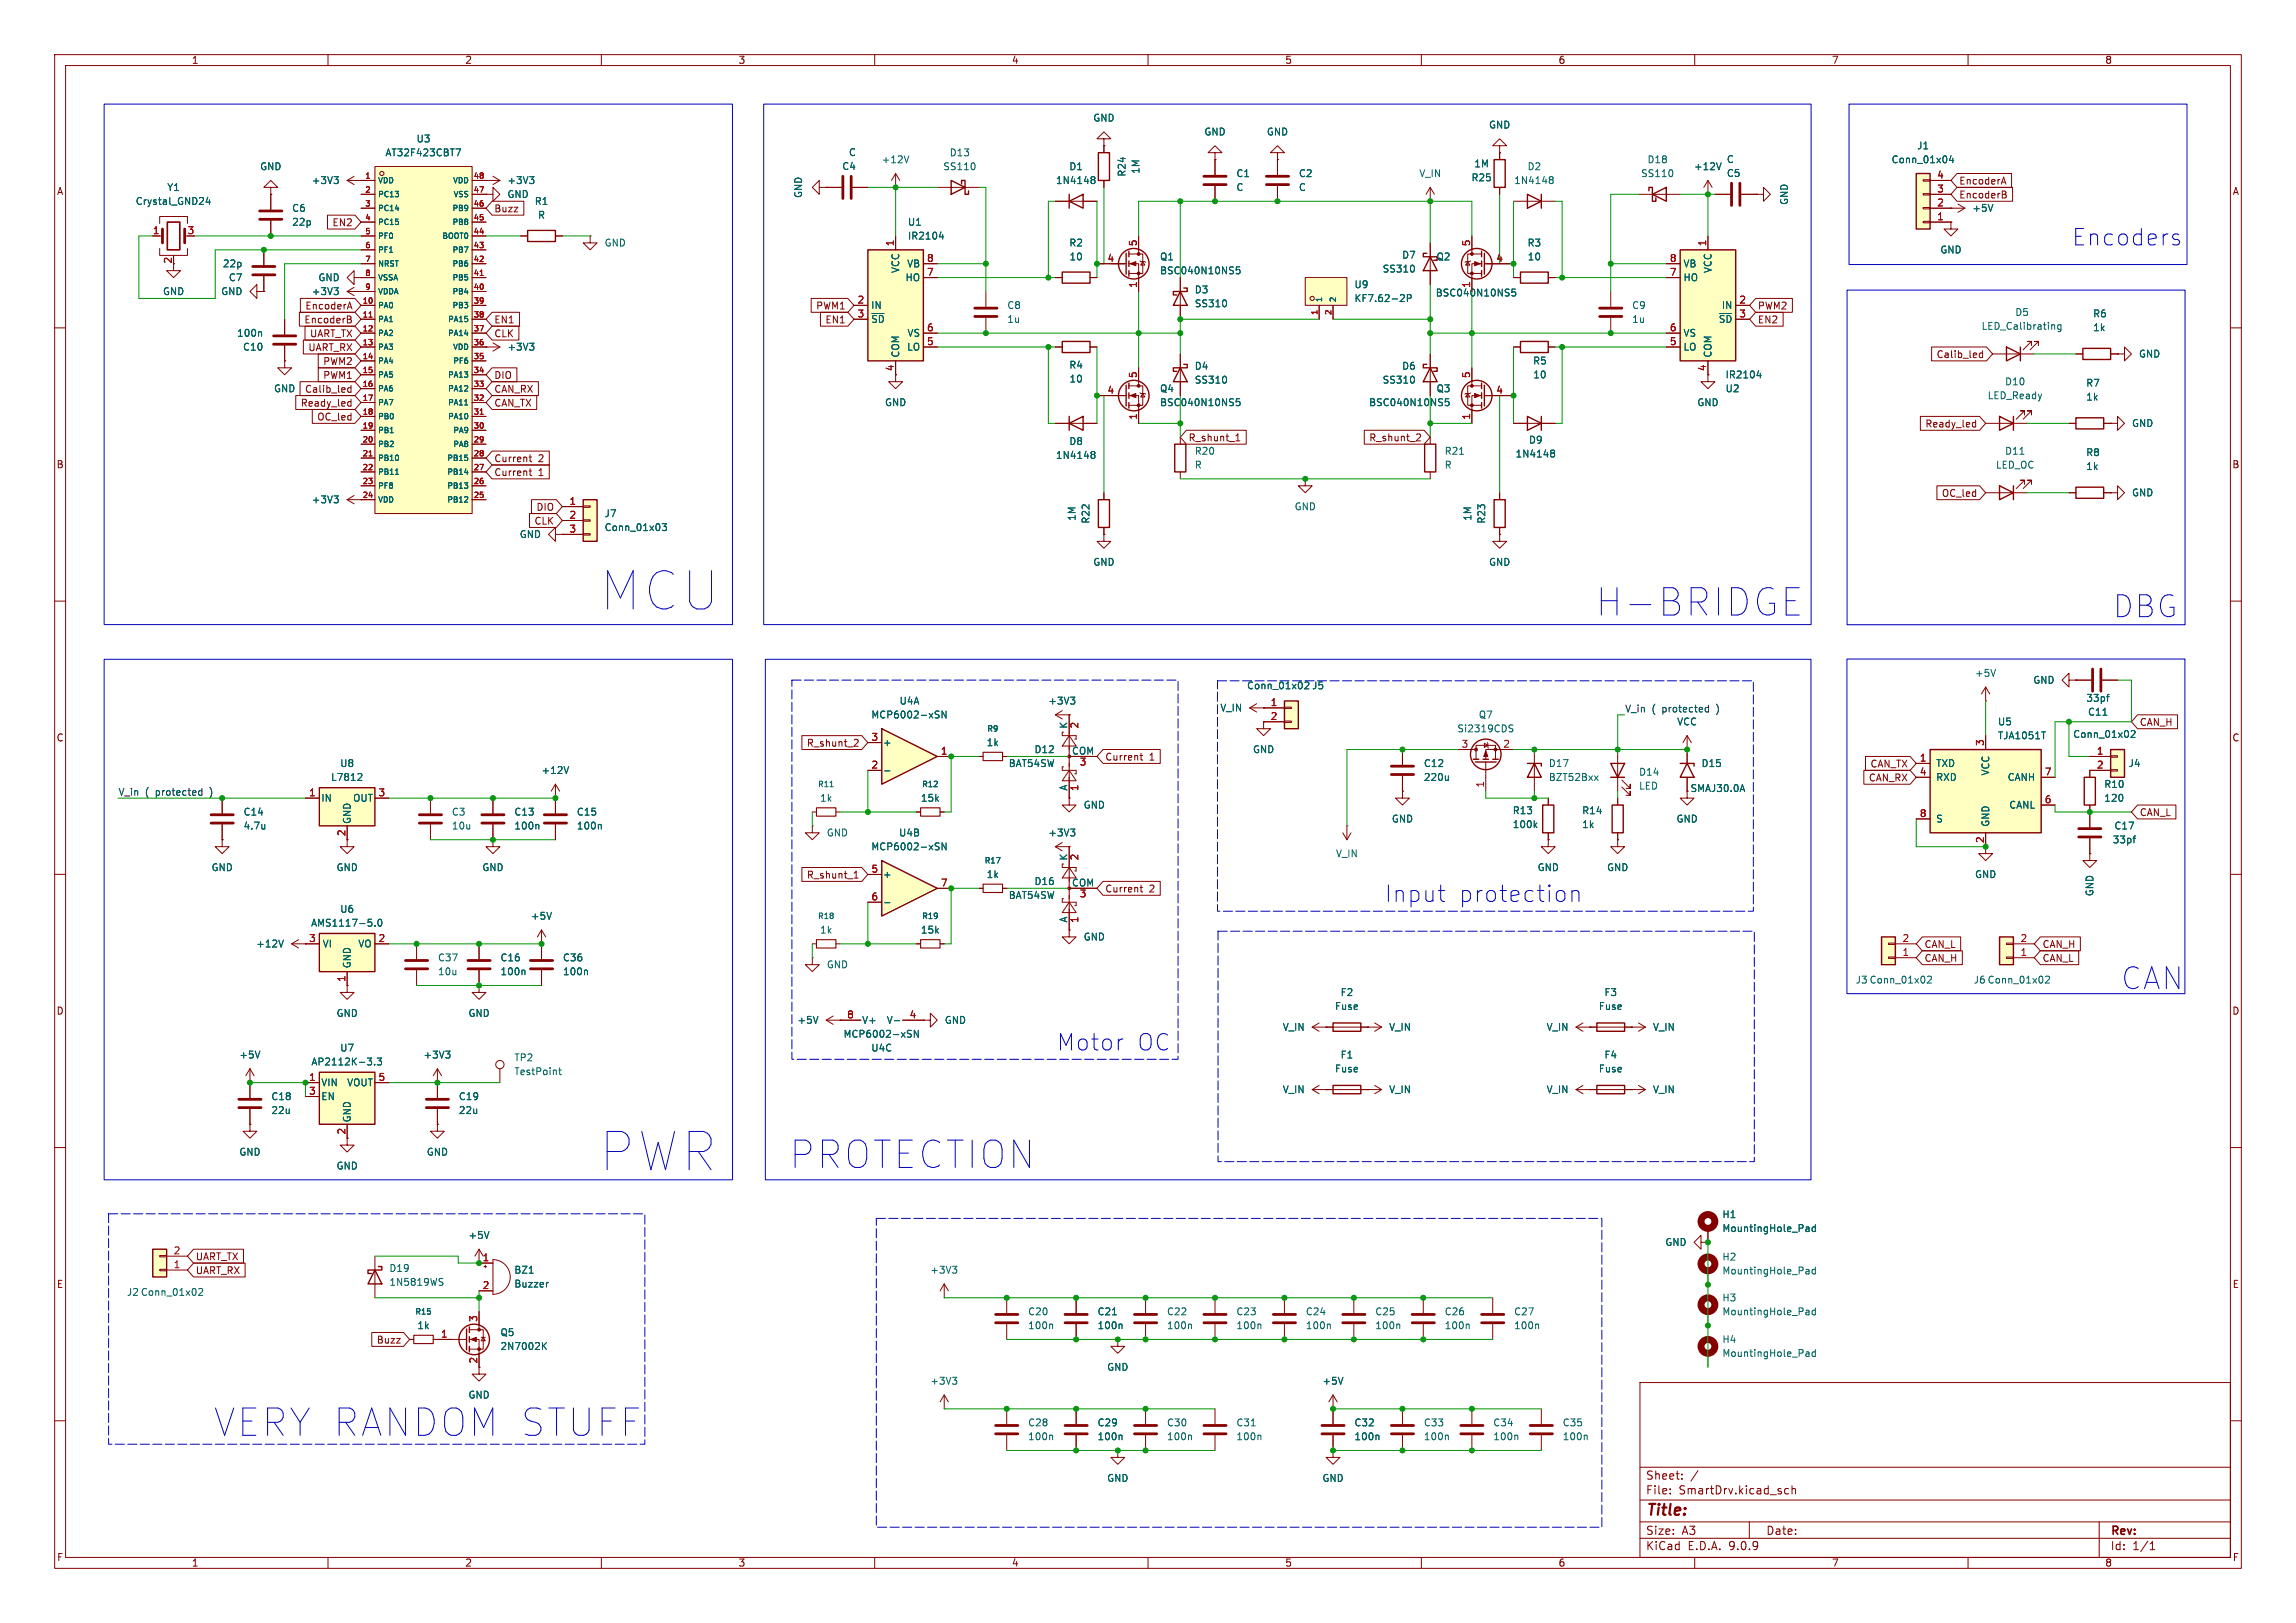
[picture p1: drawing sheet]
<svg xmlns="http://www.w3.org/2000/svg" width="420mm" height="297mm" viewBox="0 0 420 297" stroke-linecap="round" stroke-linejoin="round" font-family="sans-serif">
<defs><g id="words">
<g font-size="9.7" fill="#0000c2">
<text x="110" y="111.9">MCU</text>
<text x="109.9" y="214.6">PWR</text>
</g>
<g font-size="7" fill="#0000c2">
<text x="292" y="113">H-BRIDGE</text>
<text x="144.5" y="214.1">PROTECTION</text>
<text x="39.2" y="263.1">VERY RANDOM STUFF</text>
</g>
<g font-size="5.6" fill="#0000c2">
<text x="386.6" y="113.2">DBG</text>
<text x="388.1" y="181.3">CAN</text>
</g>
<g font-size="4.2" fill="#0000c2">
<text x="379.1" y="45.2">Encoders</text>
<text x="253.3" y="165.3">Input</text>
<text x="266.8" y="165.3">protection</text>
<text x="193.4" y="192.5">Motor</text>
<text x="207.9" y="192.5">OC</text>
</g>
<text font-size="2.8" fill="#840000" x="301" y="277.9">Title:</text>
<g font-size="2.1" fill="#840000">
<text x="301" y="273.7">File:</text>
<text x="301" y="271">Sheet:</text>
<text x="307.1" y="273.7">SmartDrv.kicad_sch</text>
<text x="301" y="281.1">Size:</text>
<text x="307.6" y="281.1">A3</text>
<text x="323" y="281.1">Date:</text>
<text x="386" y="281.3">Rev:</text>
<text x="301" y="283.9">KiCad</text>
<text x="308.7" y="283.9">E.D.A.</text>
<text x="316.3" y="283.9">9.0.9</text>
<text x="386" y="283.9">Id:</text>
<text x="390.1" y="283.9">1/1</text>
</g>
<g font-size="1.8" fill="#840000">
<text x="35" y="11.9">1</text>
<text x="85" y="11.9">2</text>
<text x="135" y="11.9">3</text>
<text x="185" y="11.9">4</text>
<text x="235" y="11.9">5</text>
<text x="285" y="11.9">6</text>
<text x="335" y="11.9">7</text>
<text x="385" y="11.9">8</text>
<text x="10.3" y="35.9">A</text>
<text x="358.3" y="34">EncoderA</text>
<text x="408.3" y="35.9">A</text>
<text x="60.7" y="41.6">EN2</text>
<text x="90.3" y="39.1">Buzz</text>
<text x="358.3" y="36.5">EncoderB</text>
<text x="31.5" y="48.3" transform="rotate(-90 31.5 48.3)">2</text>
<text x="55.6" y="59.4">EncoderB</text>
<text x="55.8" y="56.8">EncoderA</text>
<text x="90.3" y="59.4">EN1</text>
<text x="149.2" y="56.8">PWM1</text>
<text x="150.9" y="59.4">EN1</text>
<text x="321.5" y="56.8">PWM2</text>
<text x="321.5" y="59.4">EN2</text>
<text x="56.3" y="64.5">UART_RX</text>
<text x="56.6" y="61.9">UART_TX</text>
<text x="90.3" y="61.9">CLK</text>
<text x="354.1" y="65.7">Calib_led</text>
<text x="59" y="69.5">PWM1</text>
<text x="59" y="67">PWM2</text>
<text x="90.3" y="69.5">DIO</text>
<text x="163.6" y="68" transform="rotate(-90 163.6 68)">4</text>
<text x="54.9" y="74.6">Ready_led</text>
<text x="55.7" y="72.1">Calib_led</text>
<text x="57.9" y="77.2">OC_led</text>
<text x="90.3" y="72.1">CAN_RX</text>
<text x="90.3" y="74.6">CAN_TX</text>
<text x="217.3" y="81">R_shunt_1</text>
<text x="250.4" y="81">R_shunt_2</text>
<text x="352.1" y="78.4">Ready_led</text>
<text x="10.3" y="85.9">B</text>
<text x="90.3" y="87.3">Current</text>
<text x="90.3" y="84.8">Current</text>
<text x="98.5" y="87.3">1</text>
<text x="98.5" y="84.8">2</text>
<text x="408.2" y="85.9">B</text>
<text x="98" y="93.7">DIO</text>
<text x="355.1" y="91.1">OC_led</text>
<text x="97.7" y="96.2">CLK</text>
<text x="10.3" y="135.9">C</text>
<text x="147.5" y="136.8">R_shunt_2</text>
<text x="391.3" y="133">CAN_H</text>
<text x="408.2" y="135.9">C</text>
<text x="202.1" y="139.4">Current</text>
<text x="210.2" y="139.4">1</text>
<text x="341.8" y="143.2">CAN_RX</text>
<text x="342.1" y="140.7">CAN_TX</text>
<text x="391.3" y="149.5">CAN_L</text>
<text x="63.2" y="153.1" transform="rotate(-90 63.2 153.1)">2</text>
<text x="147.5" y="161">R_shunt_1</text>
<text x="202.1" y="163.5">Current</text>
<text x="210.2" y="163.5">2</text>
<text x="351.9" y="173.7">CAN_L</text>
<text x="373.5" y="173.7">CAN_H</text>
<text x="351.9" y="176.2">CAN_H</text>
<text x="373.5" y="176.2">CAN_L</text>
<text x="10.3" y="185.9">D</text>
<text x="408.2" y="185.9">D</text>
<text x="35.7" y="233.4">UART_RX</text>
<text x="35.7" y="230.8">UART_TX</text>
<text x="10.3" y="235.9">E</text>
<text x="408.3" y="235.9">E</text>
<text x="68.8" y="246.1">Buzz</text>
<text x="10.3" y="285.9">F</text>
<text x="35" y="286.9">1</text>
<text x="85" y="286.9">2</text>
<text x="135" y="286.9">3</text>
<text x="185" y="286.9">4</text>
<text x="235" y="286.9">5</text>
<text x="285" y="286.9">6</text>
<text x="335" y="286.9">7</text>
<text x="385" y="286.9">8</text>
<text x="408.3" y="285.9">F</text>
</g>
<g font-size="1.8" fill="#006464">
<text x="199.9" y="22.5">GND</text>
<text x="272.3" y="23.7">GND</text>
<text x="70.4" y="28.8">AT32F423CBT7</text>
<text x="76.1" y="26.3">U3</text>
<text x="155.2" y="28.8">C</text>
<text x="173.6" y="28.8">D13</text>
<text x="220.2" y="25">GND</text>
<text x="231.6" y="25">GND</text>
<text x="350.6" y="27.5">J1</text>
<text x="30.5" y="35.2">Y1</text>
<text x="47.5" y="31.3">GND</text>
<text x="56.9" y="33.9">+3V3</text>
<text x="92.7" y="33.9">+3V3</text>
<text x="154" y="31.3">C4</text>
<text x="161.2" y="30.1">+12V</text>
<text x="172.5" y="31.3">SS110</text>
<text x="193.1" y="33.9">1N4148</text>
<text x="195.5" y="31.3">D1</text>
<text x="206.1" y="32.4" transform="rotate(-90 206.1 32.4)">R24</text>
<text x="208.6" y="31.9" transform="rotate(-90 208.6 31.9)">1M</text>
<text x="226.1" y="32.6">C1</text>
<text x="226.1" y="35.2">C</text>
<text x="237.5" y="32.6">C2</text>
<text x="237.5" y="35.2">C</text>
<text x="259.5" y="32.6">V_IN</text>
<text x="269.1" y="33.4">R25</text>
<text x="269.6" y="30.8">1M</text>
<text x="276.9" y="33.9">1N4148</text>
<text x="279.3" y="31.3">D2</text>
<text x="300.1" y="32.6">SS110</text>
<text x="301.3" y="30.1">D18</text>
<text x="309.8" y="31.3">+12V</text>
<text x="315.8" y="32.6">C5</text>
<text x="315.8" y="30">C</text>
<text x="345.9" y="30.1">Conn_01x04</text>
<text x="24.7" y="37.7">Crystal_GND24</text>
<text x="53.3" y="39">C6</text>
<text x="53.3" y="41.5">22p</text>
<text x="92.7" y="36.4">GND</text>
<text x="97.7" y="37.7">R1</text>
<text x="98.3" y="40.2">R</text>
<text x="146.9" y="36.3" transform="rotate(-90 146.9 36.3)">GND</text>
<text x="166" y="41.5">U1</text>
<text x="327.3" y="37.6" transform="rotate(-90 327.3 37.6)">GND</text>
<text x="360.7" y="39">+5V</text>
<text x="110.5" y="45.3">GND</text>
<text x="166" y="44">IR2104</text>
<text x="195.5" y="45.3">R2</text>
<text x="195.5" y="47.9">10</text>
<text x="212.1" y="47.9">Q1</text>
<text x="256.4" y="47.5">D7</text>
<text x="262.7" y="47.9">Q2</text>
<text x="279.3" y="45.3">R3</text>
<text x="279.4" y="47.9">10</text>
<text x="354.8" y="46.6">GND</text>
<text x="40.7" y="49.1">22p</text>
<text x="41.8" y="51.7">C7</text>
<text x="58.1" y="51.7">GND</text>
<text x="164.7" y="50.1" transform="rotate(-90 164.7 50.1)">VCC</text>
<text x="165.5" y="51.7">HO</text>
<text x="165.8" y="49.1">VB</text>
<text x="212.1" y="50.4">BSC040N10NS5</text>
<text x="218.4" y="53.9">D3</text>
<text x="247.7" y="52.9">U9</text>
<text x="252.8" y="50.1">SS310</text>
<text x="307.8" y="49.1">VB</text>
<text x="307.8" y="51.7">HO</text>
<text x="313.3" y="50.1" transform="rotate(-90 313.3 50.1)">VCC</text>
<text x="29.7" y="54.2">GND</text>
<text x="40.4" y="54.2">GND</text>
<text x="56.9" y="54.2">+3V3</text>
<text x="159.3" y="56.7">IN</text>
<text x="159.3" y="59.3">~{SD}</text>
<text x="184.2" y="56.7">C8</text>
<text x="184.2" y="59.3">1u</text>
<text x="218.4" y="56.4">SS310</text>
<text x="247.7" y="55.5">KF7.62-2P</text>
<text x="262.5" y="54.5">BSC040N10NS5</text>
<text x="298.5" y="56.7">C9</text>
<text x="298.5" y="59.3">1u</text>
<text x="314.3" y="59.3">~{SD}</text>
<text x="314.9" y="56.7">IN</text>
<text x="368.5" y="58">D5</text>
<text x="382.8" y="58.3">R6</text>
<text x="43.3" y="61.8">100n</text>
<text x="44.4" y="64.4">C10</text>
<text x="92.7" y="64.4">+3V3</text>
<text x="164.7" y="65.5" transform="rotate(-90 164.7 65.5)">COM</text>
<text x="165.8" y="64.4">LO</text>
<text x="165.9" y="61.8">VS</text>
<text x="307.8" y="61.8">VS</text>
<text x="307.8" y="64.4">LO</text>
<text x="313.3" y="65.5" transform="rotate(-90 313.3 65.5)">COM</text>
<text x="362.4" y="60.6">LED_Calibrating</text>
<text x="382.8" y="60.8">1k</text>
<text x="391.2" y="65.6">GND</text>
<text x="50" y="72">GND</text>
<text x="195.5" y="67.7">R4</text>
<text x="195.5" y="70.2">10</text>
<text x="212.1" y="72">Q4</text>
<text x="218.4" y="67.9">D4</text>
<text x="218.4" y="70.4">SS310</text>
<text x="252.8" y="70.4">SS310</text>
<text x="256.4" y="67.9">D6</text>
<text x="262.7" y="72">Q3</text>
<text x="280.3" y="66.9">R5</text>
<text x="280.4" y="69.4">10</text>
<text x="315.5" y="72">U2</text>
<text x="315.5" y="69.4">IR2104</text>
<text x="366.7" y="70.7">D10</text>
<text x="381.5" y="71">R7</text>
<text x="161.8" y="74.5">GND</text>
<text x="212.1" y="74.5">BSC040N10NS5</text>
<text x="250.3" y="74.5">BSC040N10NS5</text>
<text x="310.4" y="74.5">GND</text>
<text x="363.5" y="73.3">LED_Ready</text>
<text x="381.5" y="73.5">1k</text>
<text x="195.5" y="81.6">D8</text>
<text x="218.4" y="83.4">R20</text>
<text x="264.2" y="83.4">R21</text>
<text x="277.1" y="83.9">1N4148</text>
<text x="279.6" y="81.4">D9</text>
<text x="366.7" y="83.4">D11</text>
<text x="381.5" y="83.7">R8</text>
<text x="389.9" y="78.3">GND</text>
<text x="193.1" y="84.2">1N4148</text>
<text x="218.4" y="86">R</text>
<text x="264.2" y="86">R</text>
<text x="365" y="86">LED_OC</text>
<text x="381.5" y="86.2">1k</text>
<text x="56.9" y="92.3">+3V3</text>
<text x="110.5" y="94.8">J7</text>
<text x="197" y="95.4" transform="rotate(-90 197 95.4)">1M</text>
<text x="199.5" y="95.9" transform="rotate(-90 199.5 95.9)">R22</text>
<text x="236.7" y="93.6">GND</text>
<text x="269.3" y="95.4" transform="rotate(-90 269.3 95.4)">1M</text>
<text x="271.9" y="95.9" transform="rotate(-90 271.9 95.9)">R23</text>
<text x="389.9" y="91">GND</text>
<text x="95" y="98.7">GND</text>
<text x="110.5" y="97.4">Conn_01x03</text>
<text x="199.9" y="103.7">GND</text>
<text x="272.3" y="103.7">GND</text>
<text x="361.2" y="124.1">+5V</text>
<text x="371.8" y="125.3">GND</text>
<text x="159.3" y="131.7">MCP6002-xSN</text>
<text x="164.5" y="129.1">U4A</text>
<text x="191.7" y="129.1">+3V3</text>
<text x="223.1" y="130.4">V_IN</text>
<text x="228" y="126.3">Conn_01x02</text>
<text x="239.9" y="126.3">J5</text>
<text x="270.4" y="131.7">Q7</text>
<text x="381.5" y="128.6">33pf</text>
<text x="381.8" y="131.2">C11</text>
<text x="161.4" y="136.8">+</text>
<text x="180.4" y="136.8">1k</text>
<text x="195.3" y="133.5" transform="rotate(-90 195.3 133.5)">K</text>
<text x="266.5" y="134.2">Si2319CDS</text>
<text x="306.7" y="132.9">VCC</text>
<text x="365.4" y="132.9">U5</text>
<text x="365.4" y="135.5">TJA1051T</text>
<text x="379.1" y="135.2">Conn_01x02</text>
<text x="60.5" y="143.1">L7812</text>
<text x="62.1" y="140.6">U8</text>
<text x="99" y="141.8">+12V</text>
<text x="184.4" y="140.6">BAT54SW</text>
<text x="189.1" y="138">D12</text>
<text x="196" y="138.2">COM</text>
<text x="229.1" y="138">GND</text>
<text x="260.4" y="143.1">220u</text>
<text x="260.4" y="140.6">C12</text>
<text x="283.2" y="143.1">BZT52Bxx</text>
<text x="283.2" y="140.6">D17</text>
<text x="299.7" y="142.2">D14</text>
<text x="311.2" y="140.6">D15</text>
<text x="354.1" y="140.6">TXD</text>
<text x="354.1" y="143.1">RXD</text>
<text x="364.1" y="142" transform="rotate(-90 364.1 142)">VCC</text>
<text x="367.1" y="143.1">CANH</text>
<text x="389.3" y="140.6">J4</text>
<text x="44.5" y="149.5">C14</text>
<text x="58.7" y="146.9">IN</text>
<text x="64.5" y="146.9">OUT</text>
<text x="82.6" y="149.5">C3</text>
<text x="94" y="149.5">C13</text>
<text x="105.4" y="149.5">C15</text>
<text x="149.9" y="146.9">1k</text>
<text x="168.4" y="146.9">15k</text>
<text x="195.3" y="144.8" transform="rotate(-90 195.3 144.8)">A</text>
<text x="198.1" y="148.2">GND</text>
<text x="276.6" y="149.2">R13</text>
<text x="289.3" y="149.2">R14</text>
<text x="299.7" y="144.7">LED</text>
<text x="309.1" y="145.1">SMAJ30.0A</text>
<text x="367.4" y="148.2">CANL</text>
<text x="384.8" y="146.9">120</text>
<text x="384.8" y="144.4">R10</text>
<text x="44.5" y="152">4.7u</text>
<text x="64.4" y="150.9" transform="rotate(-90 64.4 150.9)">GND</text>
<text x="82.6" y="152">10u</text>
<text x="94" y="152">100n</text>
<text x="105.4" y="152">100n</text>
<text x="151.1" y="153.3">GND</text>
<text x="159.3" y="155.8">MCP6002-xSN</text>
<text x="164.4" y="153.3">U4B</text>
<text x="191.7" y="153.3">+3V3</text>
<text x="254.5" y="150.7">GND</text>
<text x="276.6" y="151.7">100k</text>
<text x="289.3" y="151.7">1k</text>
<text x="306.6" y="150.7">GND</text>
<text x="354.1" y="150.7">S</text>
<text x="364.1" y="151.4" transform="rotate(-90 364.1 151.4)">GND</text>
<text x="386.4" y="154.5">33pf</text>
<text x="386.7" y="152">C17</text>
<text x="38.6" y="159.6">GND</text>
<text x="61.5" y="159.6">GND</text>
<text x="88.1" y="159.6">GND</text>
<text x="161.4" y="160.9">+</text>
<text x="180.4" y="160.9">1k</text>
<text x="195.3" y="157.6" transform="rotate(-90 195.3 157.6)">K</text>
<text x="244.3" y="157.1">V_IN</text>
<text x="281.2" y="159.6">GND</text>
<text x="293.9" y="159.6">GND</text>
<text x="361.2" y="160.9">GND</text>
<text x="62.1" y="167.2">U6</text>
<text x="184.4" y="164.7">BAT54SW</text>
<text x="189.1" y="162.2">D16</text>
<text x="196" y="162.3">COM</text>
<text x="383.1" y="164.1" transform="rotate(-90 383.1 164.1)">GND</text>
<text x="46.8" y="173.6">+12V</text>
<text x="56.8" y="169.8">AMS1117-5.0</text>
<text x="58.9" y="173.6">VI</text>
<text x="65.4" y="173.6">VO</text>
<text x="97" y="168.5">+5V</text>
<text x="149.9" y="171">1k</text>
<text x="168.4" y="171">15k</text>
<text x="195.3" y="168.9" transform="rotate(-90 195.3 168.9)">A</text>
<text x="198.1" y="172.3">GND</text>
<text x="64.4" y="177.3" transform="rotate(-90 64.4 177.3)">GND</text>
<text x="80" y="176.1">C37</text>
<text x="80" y="178.7">10u</text>
<text x="91.4" y="178.7">100n</text>
<text x="91.4" y="176.1">C16</text>
<text x="102.9" y="178.7">100n</text>
<text x="102.9" y="176.1">C36</text>
<text x="151.1" y="177.4">GND</text>
<text x="244.1" y="185">Fuse</text>
<text x="245.1" y="182.5">F2</text>
<text x="292.4" y="185">Fuse</text>
<text x="293.4" y="182.5">F3</text>
<text x="339.4" y="180.2">J3 Conn_01x02</text>
<text x="360.9" y="180.2">J6 Conn_01x02</text>
<text x="61.5" y="186.3">GND</text>
<text x="85.6" y="186.3">GND</text>
<text x="145.8" y="187.6">+5V</text>
<text x="154.2" y="190.1">MCP6002-xSN</text>
<text x="157.6" y="187.6">V+</text>
<text x="162.1" y="187.6">V-</text>
<text x="172.7" y="187.6">GND</text>
<text x="234.6" y="188.8">V_IN</text>
<text x="254" y="188.8">V_IN</text>
<text x="282.8" y="188.8">V_IN</text>
<text x="302.3" y="188.8">V_IN</text>
<text x="43.7" y="193.9">+5V</text>
<text x="56.9" y="195.2">AP2112K-3.3</text>
<text x="62.1" y="192.6">U7</text>
<text x="77.4" y="193.9">+3V3</text>
<text x="94" y="194.4">TP2</text>
<text x="94" y="197">TestPoint</text>
<text x="159.3" y="192.6">U4C</text>
<text x="244.1" y="196.4">Fuse</text>
<text x="245.1" y="193.9">F1</text>
<text x="292.4" y="196.4">Fuse</text>
<text x="293.4" y="193.9">F4</text>
<text x="49.5" y="201.5">C18</text>
<text x="58.7" y="199">VIN</text>
<text x="58.7" y="201.5">EN</text>
<text x="63.4" y="199">VOUT</text>
<text x="83.8" y="201.5">C19</text>
<text x="234.6" y="200.3">V_IN</text>
<text x="254" y="200.3">V_IN</text>
<text x="282.8" y="200.3">V_IN</text>
<text x="302.3" y="200.3">V_IN</text>
<text x="49.5" y="204.1">22u</text>
<text x="64.4" y="205.5" transform="rotate(-90 64.4 205.5)">GND</text>
<text x="83.8" y="204.1">22u</text>
<text x="43.7" y="211.7">GND</text>
<text x="61.5" y="214.2">GND</text>
<text x="78" y="211.7">GND</text>
<text x="85.6" y="226.9">+5V</text>
<text x="315" y="223.1">H1</text>
<text x="315" y="225.7">MountingHole_Pad</text>
<text x="71.1" y="233">D19</text>
<text x="94" y="233.3">BZ1</text>
<text x="170.1" y="233.3">+3V3</text>
<text x="304.5" y="228.2">GND</text>
<text x="315" y="230.9">H2</text>
<text x="315" y="233.4">MountingHole_Pad</text>
<text x="23.1" y="237.3">J2 Conn_01x02</text>
<text x="71.1" y="235.5">1N5819WS</text>
<text x="94" y="235.8">Buzzer</text>
<text x="315" y="238.4">H3</text>
<text x="76.2" y="243.4">1k</text>
<text x="91.4" y="244.7">Q5</text>
<text x="188" y="243.4">100n</text>
<text x="188" y="240.9">C20</text>
<text x="200.7" y="243.4">100n</text>
<text x="200.7" y="240.9">C21</text>
<text x="213.4" y="243.4">100n</text>
<text x="213.4" y="240.9">C22</text>
<text x="226.1" y="243.4">100n</text>
<text x="226.1" y="240.9">C23</text>
<text x="238.8" y="243.4">100n</text>
<text x="238.8" y="240.9">C24</text>
<text x="251.5" y="243.4">100n</text>
<text x="251.5" y="240.9">C25</text>
<text x="264.2" y="243.4">100n</text>
<text x="264.2" y="240.9">C26</text>
<text x="276.9" y="243.4">100n</text>
<text x="276.9" y="240.9">C27</text>
<text x="315" y="246">H4</text>
<text x="315" y="240.9">MountingHole_Pad</text>
<text x="91.4" y="247.2">2N7002K</text>
<text x="202.4" y="251.1">GND</text>
<text x="315" y="248.5">MountingHole_Pad</text>
<text x="85.6" y="256.1">GND</text>
<text x="170.1" y="253.6">+3V3</text>
<text x="241.8" y="253.6">+5V</text>
<text x="188" y="263.8">100n</text>
<text x="188" y="261.2">C28</text>
<text x="200.7" y="263.8">100n</text>
<text x="200.7" y="261.2">C29</text>
<text x="213.4" y="263.8">100n</text>
<text x="213.4" y="261.2">C30</text>
<text x="226.1" y="263.8">100n</text>
<text x="226.1" y="261.2">C31</text>
<text x="247.7" y="263.8">100n</text>
<text x="247.7" y="261.2">C32</text>
<text x="260.4" y="263.8">100n</text>
<text x="260.4" y="261.2">C33</text>
<text x="273.1" y="263.8">100n</text>
<text x="273.1" y="261.2">C34</text>
<text x="285.8" y="263.8">100n</text>
<text x="285.8" y="261.2">C35</text>
<text x="202.4" y="271.4">GND</text>
<text x="241.8" y="271.4">GND</text>
</g>
<g font-size="1.8" fill="#a90000">
<text x="354.3" y="35.3">3</text>
<text x="354.3" y="32.8">4</text>
<text x="354.3" y="40.4">1</text>
<text x="354.3" y="37.8">2</text>
<text x="27.9" y="42.9">1</text>
<text x="34.2" y="42.9">3</text>
<text x="163.6" y="45.2" transform="rotate(-90 163.6 45.2)">1</text>
<text x="208" y="45.2" transform="rotate(-90 208 45.2)">5</text>
<text x="269" y="45.2" transform="rotate(-90 269 45.2)">5</text>
<text x="312.2" y="45.2" transform="rotate(-90 312.2 45.2)">1</text>
<text x="169.5" y="48">8</text>
<text x="169.5" y="50.5">7</text>
<text x="202.5" y="48">4</text>
<text x="208" y="52.8" transform="rotate(-90 208 52.8)">1</text>
<text x="269" y="52.8" transform="rotate(-90 269 52.8)">1</text>
<text x="273.6" y="48">4</text>
<text x="305.4" y="48">8</text>
<text x="305.4" y="50.5">7</text>
<text x="156.8" y="55.6">2</text>
<text x="156.8" y="58.2">3</text>
<text x="318.1" y="55.6">2</text>
<text x="318.1" y="58.2">3</text>
<text x="169.5" y="60.7">6</text>
<text x="169.5" y="63.2">5</text>
<text x="305.4" y="60.7">6</text>
<text x="305.4" y="63.2">5</text>
<text x="208" y="69.3" transform="rotate(-90 208 69.3)">5</text>
<text x="269" y="69.3" transform="rotate(-90 269 69.3)">5</text>
<text x="312.2" y="68" transform="rotate(-90 312.2 68)">4</text>
<text x="202.5" y="72.1">4</text>
<text x="208" y="76.9" transform="rotate(-90 208 76.9)">1</text>
<text x="269" y="76.9" transform="rotate(-90 269 76.9)">1</text>
<text x="273.6" y="72.1">4</text>
<text x="104.1" y="92.5">1</text>
<text x="104.1" y="95">2</text>
<text x="104.1" y="97.5">3</text>
<text x="232.3" y="129.3">1</text>
<text x="232.3" y="131.8">2</text>
<text x="159.3" y="135.6">3</text>
<text x="197.6" y="133.4" transform="rotate(-90 197.6 133.4)">2</text>
<text x="267.3" y="136.9">3</text>
<text x="274.9" y="136.9">2</text>
<text x="363" y="136.6" transform="rotate(-90 363 136.6)">3</text>
<text x="159.3" y="140.7">2</text>
<text x="172" y="138.2">1</text>
<text x="197.4" y="140.4">3</text>
<text x="351.1" y="139.4">1</text>
<text x="351.1" y="142">4</text>
<text x="373.9" y="142">7</text>
<text x="383.5" y="138.2">1</text>
<text x="383.5" y="140.7">2</text>
<text x="56.4" y="145.8">1</text>
<text x="69.1" y="145.8">3</text>
<text x="197.6" y="144.9" transform="rotate(-90 197.6 144.9)">1</text>
<text x="271.5" y="144.2" transform="rotate(-90 271.5 144.2)">1</text>
<text x="351.1" y="149.6">8</text>
<text x="373.9" y="147.1">6</text>
<text x="363" y="154.4" transform="rotate(-90 363 154.4)">2</text>
<text x="159.3" y="159.8">5</text>
<text x="197.6" y="157.6" transform="rotate(-90 197.6 157.6)">2</text>
<text x="159.3" y="164.8">6</text>
<text x="172" y="162.3">7</text>
<text x="197.4" y="164.5">3</text>
<text x="56.4" y="172.5">3</text>
<text x="69.1" y="172.5">2</text>
<text x="197.6" y="169" transform="rotate(-90 197.6 169)">1</text>
<text x="347.9" y="172.5">2</text>
<text x="369.5" y="172.5">2</text>
<text x="63.2" y="179.8" transform="rotate(-90 63.2 179.8)">1</text>
<text x="347.9" y="175">1</text>
<text x="369.5" y="175">1</text>
<text x="154.9" y="186.4">8</text>
<text x="166.3" y="186.4">4</text>
<text x="56.4" y="197.9">1</text>
<text x="69.1" y="197.9">5</text>
<text x="56.4" y="200.4">3</text>
<text x="63.2" y="207.7" transform="rotate(-90 63.2 207.7)">2</text>
<text x="31.7" y="232.2">1</text>
<text x="31.7" y="229.6">2</text>
<text x="88.2" y="230.9">1</text>
<text x="88.2" y="236">2</text>
<text x="80.6" y="244.9">1</text>
<text x="87.4" y="242" transform="rotate(-90 87.4 242)">3</text>
<text x="87.4" y="249.6" transform="rotate(-90 87.4 249.6)">2</text>
</g>
<g font-size="1.8" fill="#0f0f0f">
<text x="297.2" y="130.5">V_in</text>
<text x="302.2" y="130.5">(</text>
<text x="304.2" y="130.5">protected</text>
<text x="314.3" y="130.5">)</text>
<text x="21.6" y="145.7">V_in</text>
<text x="26.6" y="145.7">(</text>
<text x="28.6" y="145.7">protected</text>
<text x="38.7" y="145.7">)</text>
</g>
<g font-size="1.4" fill="#a90000">
<text x="66.7" y="32.8">1</text>
<text x="66.7" y="35.3">2</text>
<text x="86.5" y="32.8">48</text>
<text x="86.5" y="35.3">47</text>
<text x="66.7" y="37.8">3</text>
<text x="66.7" y="40.4">4</text>
<text x="86.5" y="37.8">46</text>
<text x="86.5" y="40.4">45</text>
<text x="66.7" y="42.9">5</text>
<text x="66.7" y="45.5">6</text>
<text x="86.5" y="42.9">44</text>
<text x="86.5" y="45.5">43</text>
<text x="66.7" y="48">7</text>
<text x="66.7" y="50.5">8</text>
<text x="66.7" y="53.1">9</text>
<text x="86.5" y="48">42</text>
<text x="86.5" y="50.5">41</text>
<text x="86.5" y="53.1">40</text>
<text x="66.2" y="55.6">10</text>
<text x="66.2" y="58.2">11</text>
<text x="86.5" y="55.6">39</text>
<text x="86.5" y="58.2">38</text>
<text x="241" y="57.8" transform="rotate(-90 241 57.8)">1</text>
<text x="243.6" y="57.8" transform="rotate(-90 243.6 57.8)">2</text>
<text x="66.2" y="60.7">12</text>
<text x="66.2" y="63.2">13</text>
<text x="66.2" y="65.8">14</text>
<text x="86.5" y="60.7">37</text>
<text x="86.5" y="63.2">36</text>
<text x="86.5" y="65.8">35</text>
<text x="66.2" y="68.3">15</text>
<text x="66.2" y="70.9">16</text>
<text x="86.5" y="68.3">34</text>
<text x="86.5" y="70.9">33</text>
<text x="66.2" y="73.4">17</text>
<text x="66.2" y="75.9">18</text>
<text x="86.5" y="73.4">32</text>
<text x="86.5" y="75.9">31</text>
<text x="66.2" y="78.5">19</text>
<text x="66.2" y="81">20</text>
<text x="66.2" y="83.6">21</text>
<text x="86.5" y="78.5">30</text>
<text x="86.5" y="81">29</text>
<text x="86.5" y="83.6">28</text>
<text x="66.2" y="86.1">22</text>
<text x="66.2" y="88.6">23</text>
<text x="86.5" y="86.1">27</text>
<text x="86.5" y="88.6">26</text>
<text x="66.2" y="91.2">24</text>
<text x="86.5" y="91.2">25</text>
</g>
<g font-size="1.4" fill="#006464">
<text x="69.1" y="33.7">VDD</text>
<text x="82.7" y="33.7">VDD</text>
<text x="69.1" y="36.3">PC13</text>
<text x="69.1" y="38.8">PC14</text>
<text x="69.1" y="41.4">PC15</text>
<text x="82.6" y="38.8">PB9</text>
<text x="82.6" y="41.4">PB8</text>
<text x="82.8" y="36.3">VSS</text>
<text x="69.1" y="43.9">PF0</text>
<text x="69.1" y="46.4">PF1</text>
<text x="80.8" y="43.9">BOOT0</text>
<text x="82.6" y="46.4">PB7</text>
<text x="69.1" y="49">NRST</text>
<text x="69.1" y="51.5">VSSA</text>
<text x="82.6" y="49">PB6</text>
<text x="82.6" y="51.5">PB5</text>
<text x="69.1" y="54.1">VDDA</text>
<text x="69.1" y="56.6">PA0</text>
<text x="69.1" y="59.1">PA1</text>
<text x="81.8" y="59.1">PA15</text>
<text x="82.6" y="54.1">PB4</text>
<text x="82.6" y="56.6">PB3</text>
<text x="242" y="55.4" transform="rotate(-90 242 55.4)">1</text>
<text x="244.6" y="55.4" transform="rotate(-90 244.6 55.4)">2</text>
<text x="69.1" y="61.7">PA2</text>
<text x="69.1" y="64.2">PA3</text>
<text x="81.8" y="61.7">PA14</text>
<text x="82.7" y="64.2">VDD</text>
<text x="69.1" y="66.8">PA4</text>
<text x="69.1" y="69.3">PA5</text>
<text x="69.1" y="71.8">PA6</text>
<text x="81.8" y="69.3">PA13</text>
<text x="81.8" y="71.8">PA12</text>
<text x="82.8" y="66.8">PF6</text>
<text x="69.1" y="74.4">PA7</text>
<text x="69.1" y="76.9">PB0</text>
<text x="81.8" y="74.4">PA11</text>
<text x="81.8" y="76.9">PA10</text>
<text x="69.1" y="79.5">PB1</text>
<text x="69.1" y="82">PB2</text>
<text x="82.8" y="79.5">PA9</text>
<text x="82.8" y="82">PA8</text>
<text x="69.1" y="84.5">PB10</text>
<text x="69.1" y="87.1">PB11</text>
<text x="69.1" y="89.6">PF8</text>
<text x="81.7" y="84.5">PB15</text>
<text x="81.7" y="87.1">PB14</text>
<text x="81.7" y="89.6">PB13</text>
<text x="69.1" y="92.2">VDD</text>
<text x="81.7" y="92.2">PB12</text>
<text x="180.5" y="134.1">R9</text>
<text x="149.5" y="144.2">R11</text>
<text x="168.6" y="144.2">R12</text>
<text x="180" y="158.2">R17</text>
<text x="149.5" y="168.4">R18</text>
<text x="168.6" y="168.4">R19</text>
<text x="75.9" y="240.8">R15</text>
</g>
</g></defs>
<g fill="none" stroke="#840000" stroke-width=".18">
<path d="M10 10h400v277h-400zM12 12h396v273h-396zM60 10v2M110 10v2M160 10v2M210 10v2M260 10v2M310 10v2M360 10v2M321.3 35.6h1.3v1.2l1.2-1.2-1.2-1.3v1.3M321.3 35.6h.1M356.9 38.1h.1"/>
<path d="M356.9 38.1h2.5M358.1 37.3l1.3 .8M359.4 38.1l-1.3 .8M294.6 53.3v2.8M294.6 58.2v2.8M356.9 40.6v1.3h-1.3l1.3 1.3 1.2-1.3h-1.2M356.9 40.6h.1M10 60h2M408 60h2M274.3 90.2v1.2M274.3 96.5v1.3M10 110h2"/>
<path d="M408 110h2M10 160h2M194.6 158.1h-.3v.7h2.5v.6h-.2M195.6 158.8l1.2 1.9h-2.5zM195.6 154.9v15.3M408 160h2M194.6 164.5h-.3v.6h2.5v.6h-.2M195.6 165.1l1.2 1.9h-2.5zM195.6 162.6h5.1M153.7 186.7h3.8M165.1 186.7h3.8M168.9 186.7h1.3v-1.3l1.2 1.3-1.2 1.3v-1.3"/>
<path d="M168.9 186.7h.1M10 210h2M408 210h2M256.5 257.8v2.8M300 253h108v32h-108zM10 260h2M256.5 262.6v2.8M300 278.5h108M300 274.5h108M300 268.5h108M305.5 273.2v.2M305.5 272.5v.1"/>
<path d="M307.7 270.5v.2M307.7 269.8v.1M310.6 269.1l-1.3 1.9M320 278.5v3M327.2 272.5l-.5-.1-.3 .3v.4l.2 .2h.6M327.8 272.5l.2-.1 .4 .1v.9M327.8 271.9v1.5M384 278.5v6.5M408 260h2M60 285v2M110 285v2M160 285v2"/>
<path d="M210 285v2M260 285v2M300 281.5h108M310 285v2M360 285v2M393.3 283.6h.9M393.3 282.5l.4-.4v1.5"/>
</g>
<circle cx="195.6" cy="162.6" r=".25" fill="#840000" stroke="#840000" stroke-width=".18"/>
<path d="M364.5 37.4l-.4 1.3M163.6 186.8h1M166.2 188.5l.5 .1M166.5 189.2l.2 .2-.2 .4M168 188.5v1.3l-.8-1.3v1.3M264.8 262.6l.1 .2v.7" fill="none" stroke="#006464" stroke-width=".18"/>
<path d="M292.6 56.4h4.1M292.6 57.9h4.1M254.5 260.9h4.1M254.5 262.4h4.1" fill="none" stroke="#840000" stroke-width=".51"/>
<path d="M273.3 91.4h2v5.1h-2z" fill="none" stroke="#840000" stroke-width=".25"/>
<path d="M350.5 31.8h2.6v10.1h-2.6z" fill="#ffffc2"/>
<path d="M350.5 31.8h2.6v10.1h-2.6zM365.8 76.2l2.5 1.3-2.5 1.2zM368.3 76.2v2.5M365.8 88.9l2.5 1.3-2.5 1.2zM368.3 88.9v2.5" fill="none" stroke="#840000" stroke-width=".25"/>
<g fill="none" stroke="#840000" stroke-width=".18">
<path d="M351.8 38h1.3v.2h-1.3zM351.8 35.4h1.3v.3h-1.3zM351.8 32.9h1.3v.2h-1.3zM353.1 38.1h3.8M353.1 35.6h3.8M353.1 33h3.8M107.9 43.2v1.3h1.3l-1.3 1.2-1.2-1.2h1.2M107.9 43.2h.1M351.8 40.5h1.3v.3h-1.3zM353.1 40.6h3.8M312.4 68.6v1.3h1.3l-1.3 1.2-1.3-1.2h1.3M363.2 77.5h7.6"/>
<path d="M370.3 75.9v-.7h-.7h.7l-1.5 1.5M371.6 75.9v-.7h-.8h.8l-1.5 1.5M63.5 91.4l1.3 .8M63.5 91.4h2.5M64.8 90.7l-1.3 .7M274.3 97.8v1.3h1.3l-1.3 1.2-1.3-1.2h1.3M274.3 97.8h.1M363.2 90.2h7.6M370.3 88.6v-.7h-.7h.7l-1.5 1.5M371.6 88.6v-.7h-.8h.8l-1.5 1.5M234.9 237.5v2.8M247.6 237.5v2.8"/>
<path d="M260.3 237.5v2.8M273 237.5v2.8M234.9 242.3v2.8M247.6 242.3v2.8M260.3 242.3v2.8M269.2 257.8v2.8M273 242.3v2.8M269.2 262.6v2.8"/>
</g>
<path d="M356.9 28.5l-.3 .9h.8M357.2 28.9v.9M61.1 90.7h.8l-.4 .5M61.6 91.2l.3 .3v.3l-.3 .2M369.5 83.1h.7M243.2 242.3l.1 .2v.6M255.9 242.3l.1 .2v.6M268.6 242.3l.1 .2v.6M281.3 242.3l.1 .2v.6M277.5 262.6l.1 .2v.7" fill="none" stroke="#006464" stroke-width=".18"/>
<path d="M232.9 240.5h4.1M232.9 242.1h4.1M245.6 240.5h4.1M245.6 242.1h4.1M258.3 240.5h4.1M258.3 242.1h4.1M271 240.5h4.1M271 242.1h4.1M267.2 260.9h4.1M267.2 262.4h4.1" fill="none" stroke="#840000" stroke-width=".51"/>
<path d="M307.3 45.7h10.2v20.3h-10.2z" fill="#ffffc2"/>
<g fill="none" stroke="#840000" stroke-width=".25">
<path d="M174 33l2.5 1.3-2.5 1.3zM175.9 33.7v-.7h.6v2.6h.7v-.7M195.6 36.8l2.5-1.2v2.5zM195.6 35.6v2.5M200.9 27.9h2v5.1h-2zM271 46v1M271 47.8v1M271 49.5v1M271.5 46.4v3.8M307.3 45.7h10.2v20.3h-10.2zM195.6 77.5l2.5-1.3v2.5zM195.6 76.2v2.5"/>
<path d="M367 63.5l2.6 1.3-2.6 1.2zM369.6 63.5v2.5M379.7 76.5h5.1v2h-5.1zM381 63.8h5.1v2h-5.1zM200.9 91.4h2v5.1h-2zM379.7 89.2h5.1v2h-5.1zM269.5 138.9h1M269.9 139.4h3.8M271.3 138.9h1M273 138.9h1.1M279.4 139.7h2.5v.5M280.7 139.7l1.2 2.5h-2.5z"/>
<path d="M294.6 139.7h2.6l-1.3 2.5zM307.3 139.7h2.6v.5M308.6 139.7l1.3 2.5h-2.6zM282.2 147.3h2v5.1h-2zM294.6 142.2h2.6M294.9 147.3h2v5.1h-2zM243.8 187.2h5.1v1.5h-5.1zM243.8 198.6h5.1v1.6h-5.1zM292.1 198.6h5.1v1.6h-5.1zM292.1 187.2h5.1v1.5h-5.1z"/>
<circle cx="270.1" cy="48.3" r="2.79"/>
<circle cx="271.8" cy="138" r="2.79"/>
</g>
<g fill="none" stroke="#840000" stroke-width=".18">
<path d="M88.9 35.6h1.3v-1.3l1.2 1.3-1.2 1.2v-1.2M88.9 35.6h.1M171.4 34.3h7.7M193 36.8h7.7M201.9 25.4h1.3l-1.3-1.3-1.2 1.3h1.2v1.3M201.9 26.7h.1M201.9 26.7v1.2M201.9 33v1.3M268.5 47.9l.4 .6h-.8zM269 47.8l-.1 .1h-.8l-.1 .1M269.2 43.2v3.3M271 46.5h-2.5v3.5h2.5"/>
<path d="M271 48.3h-1.8v5M271.5 48.3h5.4M304.8 48.3h2.5M304.8 50.8h2.5M312.4 43.2v2.5M317.5 55.9h2.5M317.5 58.4h2.5M193 77.5h7.7M304.8 61h2.5M304.8 63.5h2.5M312.4 66v2.6M364.5 64.8h7.6"/>
<path d="M371.6 63.2v-.7h-.8h.8l-1.5 1.5M372.9 63.2v-.7h-.8h.8l-1.6 1.5M378.5 77.5h1.2M379.7 64.8h1.3M384.8 77.5h1.3M386.1 77.5h1.2v-1.3l1.3 1.3-1.3 1.2v-1.2M386.1 77.5h.1M386.1 64.8h1.2M387.3 64.8h1.3v-1.3l1.3 1.3-1.3 1.2v-1.2M387.3 64.8h.1M201.9 97.8v1.3h1.3l-1.3 1.2-1.2-1.2h1.2M201.9 97.8h.1"/>
<path d="M201.9 90.2v1.2M201.9 96.5v1.3M238.8 87.6v1.3h1.2l-1.2 1.3-1.3-1.3h1.3M238.8 87.6h.1M378.5 90.2h1.2M384.8 90.2h1.3M386.1 90.2h1.2v-1.3l1.3 1.3-1.3 1.2v-1.2M386.1 90.2h.1M256.5 137.2v2.8M266.7 137.2h3.3M270 138.9v-2.5h3.6v2.5M271.5 136l.7 .4-.7 .4z"/>
<path d="M271.8 139.4v5.4M272 135.9l.2 .1v.8l.1 .1M276.9 137.2h-5.1v1.7M280.7 137.2v7.6M295.9 137.2v7.6M308.6 137.2h.1M308.6 134.6l-.8 1.3M308.6 134.6l.8 1.3M308.6 134.6v5.1M245.6 152.4l.8 1.3M246.4 151.1h.1M246.4 151.1v2.6"/>
<path d="M247.1 152.4l-.7 1.3M256.5 144.8v1.3h1.3l-1.3 1.2-1.2-1.2h1.2M256.5 144.8h.1M256.5 142v2.8M283.2 153.7v1.2h1.3l-1.3 1.3-1.3-1.3h1.3M283.2 153.7h.1M283.2 146.1v1.2M283.2 152.4v1.3M295.9 153.7v1.2h1.3l-1.3 1.3-1.3-1.3h1.3M295.9 153.7h.1M295.9 146.1v1.2M295.9 152.4v1.3"/>
<path d="M296.7 144l1.5 1.5v-.7v.7h-.8M296.7 142.7l1.5 1.6v-.8v.8h-.8M308.6 142.2v3.9h1.3l-1.3 1.2-1.3-1.2h1.3M240 199.4l1.3 .8M240 199.4h12.7M240 188l1.3 .7M240 188h12.7M241.3 198.6l-1.3 .8M241.3 187.2l-1.3 .8M242.6 199.4h.1M242.6 188h.1M250.2 199.4h.1"/>
<path d="M250.2 188h.1M251.5 198.6l1.2 .8M251.5 187.2l1.2 .8M252.7 199.4l-1.2 .8M252.7 188l-1.2 .7M288.3 199.4h12.7M288.3 188h12.7M288.3 199.4l1.3 .8M288.3 188l1.3 .7M289.6 198.6l-1.3 .8M289.6 187.2l-1.3 .8M290.8 199.4h.1"/>
<path d="M290.8 188h.1M298.4 199.4h.1M298.4 188h.1M299.7 198.6l1.3 .8M299.7 187.2l1.3 .8M301 199.4l-1.3 .8M301 188l-1.3 .7M87.6 231.1h.1M87.6 228.6l-.7 1.3M87.6 228.6l.8 1.3M87.6 228.6v2.5M209.5 257.8v2.8"/>
<path d="M222.2 257.8v2.8M243.8 257.8h.1M243.8 255.3v5.3M243.8 255.3l-.7 1.2M243.8 255.3l.8 1.2M204.5 265.4v1.3h1.2l-1.2 1.3-1.3-1.3h1.3M204.5 265.4h.1M209.5 262.6v2.8M222.2 262.6v2.8M243.8 265.4v1.3h1.3l-1.3 1.3-1.2-1.3h1.2M243.8 265.4h.1M243.8 262.6v2.8"/>
</g>
<g fill="none" stroke="#006464" stroke-width=".18">
<path d="M178.3 30v.8M199.7 32.8l.1 .1M199.7 32.4l.4-.1 .1 .2 .1 .1-.2 .3M199.8 32.9h.3M199.8 32.9h-.1M200.1 32.9l.2 .2-.1 .4-.1 .1-.4-.1M277.2 52.9h-.6l-.1 .6 .2-.1h.4l.2 .2-.1 .5-.2 .1-.5-.1M375.7 59.4l.1 .2v.7M377 59.4v1.1l-.2 .2-.4-.1M377 59.5l-.4-.1-.2 .3 .1 .5h.5M321.4 68.7h.8M322 68.3v.9"/>
<path d="M199.7 82.7l.4-.1 .1 .1 .1 .2-.2 .3M199.7 83.1l.1 .1M199.8 83.2h.3M199.8 83.2h-.1M200.1 83.2l.2 .2-.1 .4-.1 .1-.4-.1M276.1 133.2l.5 .2 .1 .2-.1 .3h-.4M276.1 132.7h.6M264.9 142v.8M264.9 142.7l-.1 .1M280.8 151l.3 .5M281.1 150.6l-.5 .5M291.7 142l.6 .8"/>
<path d="M292.3 142l-.6 .8M318.7 143.6l.4 1.3M89.4 225.4l-.4 1.2M245.7 252l-.5 1.3M217.8 262.6l.1 .2v.7M228.9 260.9h.7M230.5 262.6l.1 .2v.7M252.1 262.6l.1 .2v.7"/>
</g>
<path d="M254.5 140.2h4.1M254.5 141.7h4.1M207.5 260.9h4.1M207.5 262.4h4.1M220.2 260.9h4.1M220.2 262.4h4.1M241.8 260.9h4.1M241.8 262.4h4.1" fill="none" stroke="#840000" stroke-width=".51"/>
<g fill="#840000" stroke="#840000" stroke-width=".18">
<path d="M271.8 137.4l.4 1h-.8z"/>
<path d="M269.7 47.9l1.1 .4-1.1 .3z"/>
<circle cx="270" cy="137.2" r=".25"/>
<circle cx="273.6" cy="137.2" r=".25"/>
<circle cx="269.2" cy="46.5" r=".25"/>
<circle cx="269.2" cy="50" r=".25"/>
</g>
<path d="M68.6 30.5h17.8v63.5h-17.8z" fill="#ffffc2"/>
<circle cx="69.9" cy="31.8" r=".38" fill="#ffffc2" stroke="#ffffc2" stroke-width=".18"/>
<g fill="none" stroke="#840000" stroke-width=".18">
<path d="M66 33h2.6M66 35.6h2.6M66 38.1h2.6M68.6 30.5h17.8v63.5h-17.8zM86.4 33h2.5M86.4 35.6h2.5M86.4 38.1h2.5M66 40.6h2.6M66 43.2h2.6M66 45.7h2.6M66 48.3h2.6M66 50.8h2.6"/>
<path d="M66 53.3h2.6M66 55.9h2.6M66 58.4h2.6M86.4 40.6h2.5M86.4 43.2h2.5M86.4 45.7h2.5M86.4 48.3h2.5M86.4 50.8h2.5M86.4 53.3h2.5M86.4 55.9h2.5M86.4 58.4h2.5M261.6 44.5v7.6"/>
<path d="M66 61h2.6M66 63.5h2.6M66 66h2.6M66 68.6h2.6M66 71.1h2.6M66 73.7h2.6M66 76.2h2.6M66 78.7h2.6M86.4 61h2.5M86.4 63.5h2.5M86.4 66h2.5M86.4 68.6h2.5"/>
<path d="M86.4 71.1h2.5M86.4 73.7h2.5M86.4 76.2h2.5M86.4 78.7h2.5M66 81.3h2.6M66 83.8h2.6M66 86.4h2.6M66 88.9h2.6M66 91.4h2.6M86.4 81.3h2.5M86.4 83.8h2.5M86.4 86.4h2.5"/>
<path d="M86.4 88.9h2.5M86.4 91.4h2.5"/>
<circle cx="69.9" cy="31.8" r=".38"/>
</g>
<path d="M67.5 58h.6M87.8 50.4h.6M87.8 75.8h.6M67.5 83.4h.6" fill="none" stroke="#a90000" stroke-width=".18"/>
<path d="M83.4 27.2h.8l-.5 1.3M258.7 48.8v.8M71.4 79.2h.6M85 74.1h.6M72.3 86.8h.6M84.9 88.4h.7l-.4 .3M84.9 91.9h.7M85 86.5h.6M85.5 83.8v.4M85.5 88.8v.5M85.5 91v.3" fill="none" stroke="#006464" stroke-width=".18"/>
<path d="M261 46.4h-.7v.6h2.6v.6h-.6M261.6 47l1.3 2.5h-2.6z" fill="none" stroke="#840000" stroke-width=".25"/>
<path d="M238.8 50.8h7.6v5.1h-7.6z" fill="#ffffc2"/>
<circle cx="240" cy="54.6" r=".38" fill="#ffffc2" stroke="#ffffc2" stroke-width=".18"/>
<g fill="none" stroke="#840000" stroke-width=".18">
<path d="M95.2 43.2h1.3M101.6 43.2h1.3M180.3 53.3v2.8M180.3 58.2v2.8M238.8 50.8h7.6v5.1h-7.6zM241.3 55.9v2.5M243.8 55.9v2.5M276.9 50.8h1.2M283.2 50.8h1.3M276.9 77.5h7.6M276.9 63.5h1.2M283.2 63.5h1.3"/>
<path d="M101.6 97.8v-1.3l-1.3 1.3 1.3 1.3v-1.3h1.3M102.9 97.8h.1M148.6 151.1v1.3h1.3l-1.3 1.3-1.3-1.3h1.3M148.6 151.1h.1M148.6 148.6h.8M152.9 148.6h.8M209.5 237.5v2.8M222.2 237.5v2.8M209.5 242.3v2.8M222.2 242.3v2.8"/>
<circle cx="240" cy="54.6" r=".38"/>
</g>
<path d="M256.7 53.9l.2 .3-.1 .3-.7 .7h.8M257.4 54.6l.6-.1 .2-.2-.1-.3-.7-.1v1.3M283.8 82.9h.1M283.8 82.4h.3l.2 .1 .1 .2-.3 .2M283.9 82.9h.2M283.9 82.9l-.1 .1M284.1 82.9l.3 .3-.1 .3-.2 .1h-.3M151.8 144h.6M217.8 242.3l.1 .2v.6M230.5 242.3l.1 .2v.6" fill="none" stroke="#006464" stroke-width=".18"/>
<path d="M178.3 56.4h4.1M178.3 57.9h4.1M207.5 240.5h4.1M207.5 242.1h4.1M220.2 240.5h4.1M220.2 242.1h4.1" fill="none" stroke="#840000" stroke-width=".51"/>
<path d="M96.5 42.2h5.1v2h-5.1zM278.1 49.8h5.1v2h-5.1zM278.1 62.5h5.1v2h-5.1zM279.4 76.2l2.5 1.3-2.5 1.2zM281.9 76.2v2.5" fill="none" stroke="#840000" stroke-width=".25"/>
<path d="M149.4 147.8h3.5v1.6h-3.5z" fill="none" stroke="#840000" stroke-width=".2"/>
<path d="M161.3 133.4l10.1 5-10.1 5.1z" fill="#ffffc2"/>
<path d="M161.3 133.4l10.1 5-10.1 5.1z" fill="none" stroke="#840000" stroke-width=".25"/>
<path d="M151.1 34.3h2.8M156 34.3h2.7M158.7 135.9h2.6M171.4 138.4h2.6M158.7 141h2.6" fill="none" stroke="#840000" stroke-width=".18"/>
<path d="M171.3 130.1l.5 .1M171.5 130.8l.3 .2-.3 .4M173.1 130.1v1.3l-.8-1.3v1.3M161.8 141.1h1" fill="none" stroke="#006464" stroke-width=".18"/>
<path d="M154.2 32.3v4M155.7 32.3v4" fill="none" stroke="#840000" stroke-width=".51"/>
<path d="M158.7 45.7h10.2v20.3h-10.2z" fill="#ffffc2"/>
<g fill="none" stroke="#840000" stroke-width=".25">
<path d="M273.3 29.2h2v5.1h-2zM279.4 35.6l2.5 1.2-2.5 1.3zM281.9 35.6v2.5M158.7 45.7h10.2v20.3h-10.2zM261 66.7h-.7v.6h2.6v.6h-.6M261.6 67.3l1.3 2.6h-2.6zM271 70.1v1M271 71.9v1M271 73.7v1M271.5 70.5v3.8M260.6 81.3h2v5.1h-2z"/>
<circle cx="270.1" cy="72.4" r="2.79"/>
</g>
<g fill="none" stroke="#840000" stroke-width=".18">
<path d="M88.9 33h.1M88.9 33h2.5M90.2 32.3l1.2 .7M91.4 33l-1.2 .8M149.9 34.3v-1.3l-1.3 1.3 1.3 1.3v-1.3h1.2M151.1 34.3h.1M163.8 34.3h.1M163.8 31.8v2.5M163.8 31.8l-.7 1.2M163.8 31.8l.8 1.2M261.6 36.8h.1M261.6 34.3v2.5"/>
<path d="M261.6 34.3l-.7 1.3M261.6 34.3l.8 1.3M274.3 26.7h1.3l-1.3-1.3-1.3 1.3h1.3v1.2M274.3 27.9h.1M274.3 27.9v1.3M274.3 34.3v1.3M276.9 36.8h7.6M156.2 55.9h2.5M156.2 58.4h2.5M163.8 43.2v2.5M168.9 48.3h2.5M168.9 50.8h2.5"/>
<path d="M163.8 66v3.9h1.3l-1.3 1.2-1.2-1.2h1.2M168.9 61h2.5M168.9 63.5h2.5M261.6 64.8v7.6M268.5 72l.4 .6h-.8zM269 71.9l-.1 .1h-.8l-.1 .1M269.2 67.3v3.3M271 70.6h-2.5v3.6h2.5M271 72.4h-1.8v5.1M271.5 72.4h5.4M261.6 80v1.3M261.6 86.4v1.2"/>
<path d="M167.6 148.6h.8M172 148.6h.7M193 154.9l1.3 .8M193 154.9h2.6M194.3 154.2l-1.3 .7M195.6 154.9h.1M179.1 162.6h.7M183.4 162.6h.7"/>
</g>
<g fill="none" stroke="#006464" stroke-width=".18">
<path d="M96.9 32.3h.8l-.5 .5M97.4 32.8l.3 .3v.3l-.3 .2M166.2 28.5l-.4 1.3M283.5 32.8l.1 .1M283.5 32.4l.4-.1 .2 .2v.1l-.2 .3M283.6 32.9h.3M283.6 32.9h-.1M283.9 32.9l.2 .2v.4l-.2 .1-.4-.1M171.8 43.3h.8M172.4 42.9v.9M258.7 69.1v.8M265 73h-.6v.6l.1-.1h.5l.1 .2-.1 .4-.2 .1-.4-.1"/>
<path d="M267 83.1h.7M195.8 151.7h.8l-.4 .5M196.4 152.2l.2 .2v.3l-.2 .3"/>
</g>
<g fill="#840000" stroke="#840000" stroke-width=".18">
<path d="M269.7 72l1.1 .4-1.1 .4z"/>
<circle cx="269.2" cy="70.6" r=".25"/>
<circle cx="269.2" cy="74.2" r=".25"/>
</g>
<path d="M168.4 147.8h3.6v1.6h-3.6zM179.8 161.8h3.6v1.5h-3.6z" fill="none" stroke="#840000" stroke-width=".2"/>
<path d="M106.7 91.4h2.5v7.7h-2.5z" fill="#ffffc2"/>
<path d="M106.7 91.4h2.5v7.7h-2.5zM381.3 142.2h2v5.1h-2z" fill="none" stroke="#840000" stroke-width=".25"/>
<g fill="none" stroke="#840000" stroke-width=".18">
<path d="M49.5 34.3h1.3l-1.3-1.3-1.2 1.3h1.2v1.3M49.5 35.6h.1M63.5 33l1.3 .8M63.5 33h2.5M64.8 32.3l-1.3 .7M66 33h.1M27.9 43.2h1.8M29.2 40.9v-1.3h5.1v1.3M29.2 45.5v1.2h5.1v-1.2M31.7 46.7v.3M102.9 92.7h3.8M102.9 95.3h3.8"/>
<path d="M102.9 97.8h3.8M106.7 92.6h1.2v.2h-1.2zM106.7 95.1h1.2v.3h-1.2zM106.7 97.7h1.2v.2h-1.2zM382.3 141v1.2M382.3 147.3v1.3M148.6 175.3v1.2h1.3l-1.3 1.3-1.3-1.3h1.3M148.6 175.3h.1M148.6 172.7h.8M152.9 172.7h.8"/>
</g>
<path d="M38 36.1l-.3 .9h.8M38.3 36.6v.8M61.1 32.3h.8l-.4 .5M61.6 32.8l.3 .3v.3l-.3 .2M121.1 95.8h.8l-.4 .5 .3 .1v.6l-.1 .1-.6-.1" fill="none" stroke="#006464" stroke-width=".18"/>
<path d="M29.7 41.9v2.6M33.8 41.9v2.6" fill="none" stroke="#840000" stroke-width=".51"/>
<path d="M30.6 40.6h2.3v5.1h-2.3z" fill="none" stroke="#840000" stroke-width=".3"/>
<path d="M149.4 172h3.5v1.5h-3.5z" fill="none" stroke="#840000" stroke-width=".2"/>
<path d="M161.3 157.5l10.1 5.1-10.1 5z" fill="#ffffc2"/>
<path d="M161.3 157.5l10.1 5.1-10.1 5z" fill="none" stroke="#840000" stroke-width=".25"/>
<path d="M158.7 160h2.6M158.7 165.1h2.6M171.4 162.6h2.6" fill="none" stroke="#840000" stroke-width=".18"/>
<path d="M171.3 154.2l.5 .1M171.5 154.9l.3 .3-.3 .3M173.1 154.2v1.3l-.8-1.3v1.3M161.8 165.2h1" fill="none" stroke="#006464" stroke-width=".18"/>
<path d="M386.1 137.2h2.5v5h-2.5z" fill="#ffffc2"/>
<path d="M194.3 49.8h5.1v2h-5.1zM194.3 62.5h5.1v2h-5.1zM386.1 137.2h2.5v5h-2.5z" fill="none" stroke="#840000" stroke-width=".25"/>
<g fill="none" stroke="#840000" stroke-width=".18">
<path d="M49.5 35.6v2.8M49.5 40.4v2.8M193 50.8h1.3M199.4 50.8h1.3M52.1 66v1.3h1.2l-1.2 1.3-1.3-1.3h1.3M52.1 66h.1M193 63.5h1.3M199.4 63.5h1.3M194.6 134h-.3v.6h2.5v.7h-.2M195.6 134.6l1.2 1.9h-2.5zM195.6 138.4h5.1M195.6 130.8v15.3"/>
<path d="M382.3 138.4h3.8M386.1 138.3h1.2v.3h-1.2zM194.6 140.3h-.3v.7h2.5v.6h-.2M195.6 141l1.2 1.9h-2.5zM382.3 141h3.8M386.1 140.8h1.2v.3h-1.2zM167.6 172.7h.8M172 172.7h.7"/>
</g>
<path d="M389.8 133.8l.5-.1 .3 .3-.8 .9h.8" fill="none" stroke="#006464" stroke-width=".18"/>
<path d="M168.4 172h3.6v1.5h-3.6z" fill="none" stroke="#840000" stroke-width=".2"/>
<path d="M47.5 38.6h4.1M47.5 40.1h4.1" fill="none" stroke="#840000" stroke-width=".51"/>
<circle cx="195.6" cy="138.4" r=".25" fill="#840000" stroke="#840000" stroke-width=".18"/>
<path d="M344.2 171.5h2.5v5h-2.5z" fill="#ffffc2"/>
<path d="M344.2 171.5h2.5v5h-2.5z" fill="none" stroke="#840000" stroke-width=".25"/>
<path d="M345.4 175.1h1.3v.3h-1.3zM345.4 172.6h1.3v.2h-1.3zM346.7 175.3h3.8M346.7 172.7h3.8" fill="none" stroke="#840000" stroke-width=".18"/>
<path d="M352.6 178.8l.5-.2 .2 .4-.8 .9h.8" fill="none" stroke="#006464" stroke-width=".18"/>
<path d="M365.8 171.5h2.5v5h-2.5z" fill="#ffffc2"/>
<path d="M365.8 171.5h2.5v5h-2.5z" fill="none" stroke="#840000" stroke-width=".25"/>
<g fill="none" stroke="#840000" stroke-width=".18">
<path d="M179.1 138.4h.7M183.4 138.4h.7M363.2 128.3h.1M363.2 125.7l-.7 1.3M363.2 125.7l.8 1.3M363.2 125.7v2.6M363.2 154.9v1.3h1.3l-1.3 1.3-1.3-1.3h1.3M382.3 156.2v1.3h1.2l-1.2 1.3-1.3-1.3h1.3M382.3 156.2h.1M367 175.1h1.3v.3h-1.3zM367 172.6h1.3v.2h-1.3zM368.3 175.3h3.8"/>
<path d="M368.3 172.7h3.8M151.1 186.7l1.3 .8M151.1 186.7h2.6M152.4 185.9l-1.3 .8M153.7 186.7h.1"/>
</g>
<path d="M365 122.5l-.4 1.3M374.2 178.8l.5-.2 .2 .4-.8 .9h.8M149.6 186l-.4 1.3" fill="none" stroke="#006464" stroke-width=".18"/>
<path d="M179.8 137.7h3.6v1.5h-3.6z" fill="none" stroke="#840000" stroke-width=".2"/>
<path d="M353.1 137.2h20.3v15.2h-20.3z" fill="#ffffc2"/>
<g fill="none" stroke="#840000" stroke-width=".25">
<path d="M301.6 34.9v-.6h.7v2.5h.6v-.6M302.3 35.6l2.5-1.3v2.5zM353.1 137.2h20.3v15.2h-20.3zM85.3 243.2v3.8M85.9 242.8v1M85.9 244.6v1M85.9 246.4v1"/>
<circle cx="86.7" cy="245.1" r="2.79"/>
</g>
<g fill="none" stroke="#840000" stroke-width=".18">
<path d="M299.7 35.6h7.6M312.4 35.6h.1M312.4 33l-.7 1.3M312.4 33l.8 1.3M312.4 33v2.6M313.7 35.6h2.8M318.5 35.6h2.8M31.7 48.3v1.2h1.3l-1.3 1.3-1.2-1.3h1.2M47 53.3v-1.2l-1.3 1.2 1.3 1.3v-1.3h1.3M48.3 53.3h.1M48.3 45.7v2.8M48.3 50.5v2.8"/>
<path d="M52.1 58.4v2.8M63.5 53.3l1.3 .8M63.5 53.3h2.5M64.8 50.8v-1.3l-1.3 1.3 1.3 1.3v-1.3h1.2M64.8 52.6l-1.3 .7M66 53.3h.1M66 50.8h.1M52.1 63.2v2.8M88.9 63.5h.1M88.9 63.5h2.5M90.2 62.7l1.2 .8M91.4 63.5l-1.2 .8"/>
<path d="M350.5 139.7h2.6M363.2 134.6v2.6M378.5 124.5v-1.3l-1.3 1.3 1.3 1.2v-1.2h1.2M379.7 124.5h.1M379.7 124.5h2.8M384.6 124.5h2.7M350.5 142.2h2.6M350.5 149.9h2.6M363.2 152.4v2.5M373.4 142.2h2.5M373.4 147.3h2.5M382.3 148.6v2.8"/>
<path d="M382.3 153.4v2.8M87.6 231.1h2.6M87.6 236.2h2.6M88.5 231.8h.5M88.8 231.5v.5M90.2 230.5a3.2 3.2 0 0 1 3.1 3.2 3.2 3.2 0 0 1-3.1 3.2zM172.7 237.5h.1M172.7 234.9l-.7 1.3M172.7 234.9l.8 1.3M172.7 234.9v2.6M184.1 237.5v2.8M196.8 237.5v2.8"/>
<path d="M80 245.1h5.3M85.9 245.1h1.7v6.4h1.3l-1.3 1.2-1.2-1.2h1.2M85.9 243.3h2.5v3.6h-2.5M87.6 240v3.3M88 244.7h.8M88.4 244.7l.4 .7h-.8zM172.7 257.8h.1M172.7 255.3v2.5M172.7 255.3l-.7 1.2M172.7 255.3l.8 1.2M184.1 242.3v2.8M196.8 242.3v2.8"/>
<path d="M204.5 245.1v1.3h1.2l-1.2 1.2-1.3-1.2h1.3M204.5 245.1h.1"/>
</g>
<g fill="none" stroke="#006464" stroke-width=".18">
<path d="M305.9 31.3v.8M314.8 29.8l-.4 1.3M61.1 52.6h.8l-.4 .5M61.6 53.1l.3 .3v.3l-.3 .2M47.7 60.7l.1 .2v.6M96.9 62.8h.8l-.5 .5M97.4 63.3l.3 .2v.3l-.3 .3M373.5 133.9h.7M384.7 130.9h.7M385.3 127.5h.5M385.8 127.1h-.2M390.2 153.4h.4"/>
<path d="M390.6 153h-.2M96.8 233h.7M100.3 234.7h-.2M174.2 231.7h.8l-.4 .5M174.8 232.2l.2 .2v.3l-.2 .3M99.4 246.2l.6 .8M100 245.7l-.8 .7M174.2 252h.8l-.4 .5M174.8 252.5l.2 .3v.3l-.2 .2M192.4 242.3l.1 .2v.6M203.5 240.6h.7M205.1 242.3l.1 .2v.6"/>
</g>
<g fill="none" stroke="#840000" stroke-width=".51">
<path d="M316.7 33.5v4.1M318.3 33.5v4.1M46.2 50.3h4.1M46.2 48.8h4.1M50 63h4.1M50 61.5h4.1M382.8 122.4v4.1M384.3 122.4v4.1M380.2 151.6h4.1M380.2 153.2h4.1M182.1 240.5h4.1M182.1 242.1h4.1"/>
<path d="M194.8 240.5h4.1M194.8 242.1h4.1"/>
</g>
<g fill="#840000" stroke="#840000" stroke-width=".18">
<path d="M86.1 245.1l1-.4v.8z"/>
<circle cx="87.6" cy="243.3" r=".25"/>
<circle cx="87.6" cy="246.9" r=".25"/>
</g>
<path d="M27.9 228.6h2.6v5.1h-2.6z" fill="#ffffc2"/>
<path d="M27.9 228.6h2.6v5.1h-2.6zM68.6 232.4l1.2 2.5h-2.5zM69.2 231.8h.6v.6h-2.5v.6h.6" fill="none" stroke="#840000" stroke-width=".25"/>
<g fill="none" stroke="#840000" stroke-width=".18">
<path d="M99.1 172.7h.1M99.1 170.2v5.3M99.1 177.5v2.8M99.1 170.2l-.8 1.3M99.1 170.2l.7 1.3M45.7 198.1h.1M45.7 195.6l-.7 1.3M45.7 195.6l.8 1.3M45.7 195.6v5.3M63.5 180.3v1.3h1.3l-1.3 1.3-1.3-1.3h1.3M63.5 180.3h.1M87.6 180.3v1.3h1.3l-1.3 1.3-1.2-1.3h1.2"/>
<path d="M87.6 180.3h.1M91.4 195.6v2.5M45.7 205.7v1.3h1.3l-1.3 1.3-1.3-1.3h1.3M45.7 205.7h.1M45.7 202.9v2.8M63.5 208.3v1.3h1.3l-1.3 1.2-1.3-1.2h1.3M29.2 232.3h1.3v.2h-1.3zM29.2 229.7h1.3v.3h-1.3zM30.5 232.4h3.8M30.5 229.9h3.8M68.6 229.9v7.6M74.9 245.1h.8"/>
<path d="M79.2 245.1h.8"/>
<circle cx="91.4" cy="194.8" r=".76"/>
</g>
<path d="M100.9 166.9l-.4 1.3M107.3 177.5l.2 .2v.7M47.5 192.3l-.4 1.3M102.2 195.8h.5M102.4 195.4v1.1l.3 .2M36.3 235.9l.5-.1 .3 .3-.8 1h.8M80.5 234.5l.4 .2 .1 .3-.2 .2h-.3M80.5 233.9l.5 .1" fill="none" stroke="#006464" stroke-width=".18"/>
<path d="M75.7 244.3h3.5v1.6h-3.5z" fill="none" stroke="#840000" stroke-width=".2"/>
<path d="M97 175.8h4.1M97 177.3h4.1M43.7 201.2h4.1M43.7 202.7h4.1" fill="none" stroke="#840000" stroke-width=".51"/>
<path d="M58.4 144.1h10.2v7h-10.2z" fill="#ffffc2"/>
<path d="M58.4 144.1h10.2v7h-10.2z" fill="none" stroke="#840000" stroke-width=".25"/>
<path d="M55.9 146.1h2.5M63.5 151.1v2.6M68.6 146.1h2.5M101.6 146.1h.1M101.6 143.5v5.3M101.6 150.9v2.8M101.6 143.5l-.8 1.3M101.6 143.5l.8 1.3" fill="none" stroke="#840000" stroke-width=".18"/>
<path d="M65.6 141.5l.5 .1 .1 .3-.8 .9h.8M104 140.3l-.4 1.2M109.8 150.9l.2 .1v.7" fill="none" stroke="#006464" stroke-width=".18"/>
<path d="M99.6 149.1h4M99.6 150.6h4" fill="none" stroke="#840000" stroke-width=".51"/>
<path d="M58.4 196.2h10.2v9.5h-10.2z" fill="#ffffc2"/>
<path d="M58.4 196.2h10.2v9.5h-10.2z" fill="none" stroke="#840000" stroke-width=".25"/>
<path d="M55.9 198.1h2.5M68.6 198.1h2.5M80 198.1h.1M80 195.6v5.3M80 195.6l-.8 1.3M80 195.6l.8 1.3M55.9 200.7h2.5M63.5 205.7v2.6M80 205.7v1.3h1.3l-1.3 1.3-1.3-1.3h1.3M80 205.7h.1M80 202.9v2.8" fill="none" stroke="#840000" stroke-width=".18"/>
<path d="M67.2 193.6h.8l-.4 .5M67.9 194.2v.6M68.5 194.8v.1M69 193.6h.8l-.4 .5 .3 .1v.6l-.2 .1-.5-.1M81.5 192.3h.8l-.4 .5M82.1 192.8l.2 .3v.3l-.2 .2" fill="none" stroke="#006464" stroke-width=".18"/>
<path d="M78 201.2h4M78 202.7h4" fill="none" stroke="#840000" stroke-width=".51"/>
<path d="M58.4 170.8h10.2v7h-10.2z" fill="#ffffc2"/>
<g fill="none" stroke="#840000" stroke-width=".25">
<path d="M206 46.4v3.8M206.5 46v1M206.5 47.8v1M206.5 49.5v1M215.9 53.3l1.3 2.6h-2.6zM216.5 52.7h.7v.6h-2.6v.7h.7M206 70.5v3.8M206.5 70.1v1M206.5 71.9v1M206.5 73.7v1M215.9 67.3l1.3 2.6h-2.6zM216.5 66.7h.7v.6h-2.6v.6h.7"/>
<path d="M214.9 81.3h2v5.1h-2zM58.4 170.8h10.2v7h-10.2z"/>
<circle cx="207.4" cy="48.3" r="2.79"/>
<circle cx="207.4" cy="72.4" r="2.79"/>
</g>
<g fill="none" stroke="#840000" stroke-width=".18">
<path d="M222.2 27.9h1.3l-1.3-1.2-1.2 1.2h1.2v1.3M222.2 29.2h.1M222.2 29.2v2.8M222.2 34v2.8M233.7 27.9h1.2l-1.2-1.2-1.3 1.2h1.3v1.3M233.7 29.2h.1M233.7 29.2v2.8M233.7 34v2.8M200.7 48.3h5.3M206.5 46.5h2.5v3.5h-2.5M206.5 48.3h1.8v5M208.3 43.2v3.3"/>
<path d="M208.5 47.8l.2 .1h.7l.1 .1M209 47.9l.4 .6h-.7zM215.9 50.8v7.6M200.7 72.4h5.3M206.5 70.6h2.5v3.6h-2.5M206.5 72.4h1.8v5.1M208.3 67.3v3.3M208.5 71.9l.2 .1h.7l.1 .1M209 72l.4 .6h-.7zM215.9 64.8v7.6M215.9 80v1.3M215.9 86.4v1.2"/>
<path d="M193 130.8l1.3 .8M193 130.8h2.6M194.3 130l-1.3 .8M195.6 130.8h.1M40.6 153.7v1.2h1.3l-1.3 1.3-1.2-1.3h1.2M40.6 153.7h.1M40.6 146.1v2.7M40.6 150.9v2.8M63.5 153.7v1.2h1.3l-1.3 1.3-1.3-1.3h1.3M78.7 146.1v2.7M78.7 150.9v2.8M90.2 153.7v1.2h1.2l-1.2 1.3-1.3-1.3h1.3"/>
<path d="M90.2 153.7h.1M90.2 146.1v2.7M90.2 150.9v2.8M53.3 172.7h5.1M53.3 172.7l1.3 .8M54.6 172l-1.3 .7M55.9 172.7h.1M63.5 177.8v2.5M68.6 172.7h2.5M76.2 172.7v2.8M76.2 177.5v2.8M87.6 172.7v2.8"/>
<path d="M87.6 177.5v2.8"/>
</g>
<g fill="none" stroke="#006464" stroke-width=".18">
<path d="M224.3 55.1v.8M226.8 48.8h-.6l-.1 .6 .2-.1 .4 .1 .1 .2v.4l-.2 .1-.5-.1M224.3 69.1v.8M226.8 73h-.6l-.1 .6 .2-.1h.4l.1 .2v.4l-.2 .1-.5-.1M195.8 127.6h.8l-.4 .5M196.4 128.1l.2 .2v.3l-.2 .2M48.4 150.9v.8M48.4 151.6h.1M98.4 150.9l.2 .1v.7M51.8 172l-.4 1.3M68.6 169.4v.1M69.3 168.3l.1-.1a.68 .68 0 0 1 .5 .7 .68 .68 0 0 1-.5 .6 .84 .84 0 0 1-.1-1.2z"/>
<path d="M95.8 177.5l.2 .2v.7"/>
</g>
<g fill="none" stroke="#840000" stroke-width=".51">
<path d="M220.2 32.3h4.1M220.2 33.8h4.1M231.6 32.3h4.1M231.6 33.8h4.1M38.6 149.1h4.1M38.6 150.6h4.1M76.7 149.1h4.1M76.7 150.6h4.1M88.1 149.1h4.1M88.1 150.6h4.1M74.2 175.8h4M74.2 177.3h4"/>
<path d="M85.6 175.8h4.1M85.6 177.3h4.1"/>
</g>
<g fill="#840000" stroke="#840000" stroke-width=".18">
<path d="M206.8 72.4l1-.4v.8z"/>
<path d="M206.8 48.3l1-.4v.7z"/>
<circle cx="208.3" cy="70.6" r=".25"/>
<circle cx="208.3" cy="74.2" r=".25"/>
<circle cx="208.3" cy="46.5" r=".25"/>
<circle cx="208.3" cy="50" r=".25"/>
</g>
<path d="M234.9 128.3h2.6v5.1h-2.6z" fill="#ffffc2"/>
<path d="M234.9 128.3h2.6v5.1h-2.6z" fill="none" stroke="#840000" stroke-width=".25"/>
<g fill="none" stroke="#840000" stroke-width=".18">
<path d="M49.5 35.6h.1M49.5 35.6v2.8M59.9 39.4h5l1.1 1.2-1.1 1.3h-5zM66 33h.1M66 35.6h2.6M66 38.1h2.6M66 33h2.6M86.4 35.6h2.5M86.4 38.1h2.5M86.4 33h2.5M88.9 33h.1M88.9 35.6h.1"/>
<path d="M90 36.8h5.8v2.6h-5.8l-1.1-1.3zM151.1 34.3h.1M151.1 34.3h2.8M156 34.3h2.7M193 36.8h2.6M198.1 36.8h2.6M201.9 26.7h.1M201.9 26.7v1.2M201.9 33v1.3M222.2 29.2h.1M222.2 29.2v2.8M222.2 34v2.8"/>
<path d="M233.7 29.2h.1M233.7 29.2v2.8M233.7 34v2.8M274.3 27.9h.1M274.3 27.9v1.3M274.3 34.3v1.3M312.4 35.6h.1M313.7 35.6h2.8M318.5 35.6h2.8M321.3 35.6h.1M353.1 35.6h3.8M353.1 38.1h3.8"/>
<path d="M353.1 33h3.8M356.9 38.1h.1M358 34.3h10.1v2.5h-10.1l-1.1-1.2zM358 31.7h10v2.6h-10l-1.1-1.3zM366.2 33.3h.6M366.3 35l.6 .1v.2l-.2 .3M366.3 35.6h.4M366.5 32.4l.4 1.3M366.7 35.6l.3 .2-.1 .3-.6 .1M27.9 43.2h1.3M48.3 53.3h.1M48.3 45.7v2.8"/>
<path d="M48.3 50.5v2.8M49.5 40.4v2.8M52.1 58.4v2.8M54.8 57.1h10.1l1.1 1.3-1.1 1.3h-10.1zM54.9 54.6h10l1.1 1.3-1.1 1.3h-10zM55.8 59.7h9.1l1.1 1.3-1.1 1.2h-9.1zM63.5 57.8l.6 .1 .1 .3-.2 .2M63.5 58.4h.5M63.7 56.2h.6M64 55.3l.4 1.3M64 58.4l.3 .3-.1 .3-.7 .1M66 53.3h.1"/>
<path d="M66 50.8h.1M66 55.9h2.6M66 58.4h2.6M66 48.3h2.6M66 50.8h2.6M66 40.6h2.6M66 43.2h2.6M66 45.7h2.6M66 53.3h2.6M86.4 55.9h2.5M86.4 58.4h2.5M86.4 48.3h2.5"/>
<path d="M86.4 50.8h2.5M86.4 40.6h2.5M86.4 43.2h2.5M86.4 45.7h2.5M86.4 53.3h2.5M90 59.7h4.9v2.5h-4.9l-1.1-1.2zM90 57.1h5v2.6h-5l-1.1-1.3zM95.2 43.2h1.3M101.6 43.2h1.3M148.4 54.6h6.7l1.1 1.3-1.1 1.3h-6.7zM150.1 57.1h5l1.1 1.3-1.1 1.3h-5zM156.2 55.9h2.5"/>
<path d="M156.2 58.4h2.5M163.8 43.2v2.5M168.9 48.3h2.5M168.9 50.8h2.5M193 50.8h1.3M199.4 50.8h1.3M200.7 48.3h5M208.3 43.2v2.5M208.3 50.8v2.5M215.9 50.8v2.5M215.9 55.9v2.5M241.3 55.9v2.5"/>
<path d="M243.8 55.9v2.5M261.6 44.5v2.5M261.6 49.5v2.6M269.2 43.2v2.5M269.2 50.8v2.5M271.8 48.3h5.1M276.9 50.8h1.2M283.2 50.8h1.3M304.8 48.3h2.5M304.8 50.8h2.5M312.4 43.2v2.5M317.5 55.9h2.5"/>
<path d="M317.5 58.4h2.5M321.2 54.6h6.7v2.6h-6.7l-1.2-1.3zM321.2 57.1h5v2.6h-5l-1.2-1.3zM353.1 40.6h3.8M356.9 40.6h.1M52.1 66h.1M52.1 63.2v2.8M54.1 72.4h10.8l1.1 1.3-1.1 1.2h-10.8zM54.9 69.8h10l1.1 1.3-1.1 1.3h-10zM55.5 62.2h9.4l1.1 1.3-1.1 1.3h-9.4zM57.1 74.9h7.8l1.1 1.3-1.1 1.3h-7.8zM58.2 67.3h6.7l1.1 1.3-1.1 1.3h-6.7z"/>
<path d="M58.2 64.8h6.7l1.1 1.2-1.1 1.3h-6.7zM63.8 73.5h.4M64.2 70.5v1.3M64.2 73.1v1.2M64.2 71l-.4-.1-.2 .3 .1 .5h.5M64.2 74.3h-.4M66 61h2.6M66 63.5h2.6M66 66h2.6M66 68.6h2.6M66 71.1h2.6M66 73.7h2.6"/>
<path d="M66 76.2h2.6M66 78.7h2.6M86.4 61h2.5M86.4 63.5h2.5M86.4 66h2.5M86.4 68.6h2.5M86.4 71.1h2.5M86.4 73.7h2.5M86.4 76.2h2.5M86.4 78.7h2.5M88.9 63.5h.1M90 67.3h4.6v2.6h-4.6l-1.1-1.3z"/>
<path d="M90 69.8h8.5v2.6h-8.5l-1.1-1.3zM90 72.4h8.2v2.5h-8.2l-1.1-1.2zM163.8 66v2.6M168.9 61h2.5M168.9 63.5h2.5M193 63.5h1.3M193 77.5h2.6M198.1 77.5h2.6M199.4 63.5h1.3M200.7 72.4h5M208.3 67.3v2.6M208.3 74.9v2.6"/>
<path d="M215.9 64.8v2.5M215.9 69.9v2.5M217 78.7h11v2.6h-11l-1.1-1.3zM226.1 79.8l.3-.4v1.3M249.6 78.7h10.9l1.1 1.3-1.1 1.3h-10.9zM259.3 79.4l.4 .1 .1 .3-.7 .9h.7M261.6 64.8v2.5M261.6 69.9v2.5M269.2 67.3v2.6M269.2 74.9v2.6M271.8 72.4h5.1M276.9 63.5h1.2"/>
<path d="M276.9 77.5h2.5M281.9 77.5h2.6M283.2 63.5h1.3M304.8 61h2.5M304.8 63.5h2.5M312.4 66v2.6M351.3 76.2h10.8l1.1 1.3-1.1 1.2h-10.8zM353.3 63.5h10.1l1.1 1.3-1.1 1.2h-10.1zM361 77.3l.4 .1M361.4 76.9v1.2M361.4 78.1h-.4M362.7 64.2v1.2"/>
<path d="M362.7 64.7l-.4-.1-.2 .2 .1 .6h.5M378.5 77.5h1.2M379.7 64.8h1.3M384.8 77.5h1.3M386.1 77.5h.1M386.1 64.8h1.2M387.3 64.8h.1M66 81.3h2.6M66 83.8h2.6M66 86.4h2.6M66 88.9h2.6M66 91.4h2.6"/>
<path d="M86.4 81.3h2.5M86.4 83.8h2.5M86.4 86.4h2.5M86.4 88.9h2.5M86.4 91.4h2.5M90 85.1h10.5v2.5h-10.5l-1.1-1.2zM90 82.5h10.5v2.6h-10.5l-1.1-1.3zM96.8 86.2h.5M96.8 83.6h.5M96.9 94h4.9l1.1 1.3-1.1 1.2h-4.9zM97 83.2v1.1l.3 .2M97 85.8v1l.3 .2"/>
<path d="M97.2 91.4h4.6l1.1 1.3-1.1 1.3h-4.6zM102.9 97.8h.1M102.9 92.7h3.8M102.9 95.3h3.8M102.9 97.8h3.8M201.9 97.8h.1M201.9 90.2v1.2M201.9 96.5v1.3M226.1 80.7h.7M274.3 97.8h.1M274.3 90.2v1.2M274.3 96.5v1.3"/>
<path d="M354.3 88.9h7.8l1.1 1.3-1.1 1.2h-7.8zM378.5 90.2h1.2M384.8 90.2h1.3M386.1 90.2h.1M146.7 134.6h10.9l1.1 1.3-1.1 1.3h-10.9zM156.4 135.3l.5 .1 .1 .3-.8 .9h.8M158.7 135.9h2.6M171.4 138.4h2.6M179.1 138.4h.7M183.4 138.4h.7M195.6 130.8h.1M195.6 138.4h5.1"/>
<path d="M195.6 130.8v3.8M201.8 137.2h10.4v2.5h-10.4l-1.1-1.3zM208.5 138.3h.5M208.7 137.8v1.1l.3 .2M228.6 129.5h6.3M228.6 129.5l1.3 .8M229.9 128.8l-1.3 .7M231.1 132.1v1.3h1.3l-1.3 1.2-1.2-1.2h1.2M231.1 132.1h.1M231.1 129.5h.1M231.1 132.1h3.8M234.9 129.4h1.3v.3h-1.3z"/>
<path d="M234.9 132h1.3v.2h-1.3zM256.5 137.2v2.8M308.6 137.2h.1M308.6 137.2v2.5M341.2 138.4h8.2l1.1 1.3-1.1 1.3h-8.2zM350.5 139.7h2.6M363.2 134.6v2.6M379.7 124.5h.1M379.7 124.5h2.8M382.3 138.4h3.8M384.6 124.5h2.7M391 130.8h7.3v2.6h-7.3l-1.1-1.3z"/>
<path d="M40.6 153.7h.1M40.6 146.1v2.7M40.6 150.9v2.8M55.9 146.1h2.5M63.5 151.1v2.6M68.6 146.1h2.5M90.2 153.7h.1M90.2 146.1v2.7M90.2 150.9v2.8M101.6 146.1h.1M101.6 146.1v2.7M101.6 150.9v2.8"/>
<path d="M146.7 158.7h10.9l1.1 1.3-1.1 1.3h-10.9zM156.3 159.8l.3-.4v1.3M158.7 141h2.6M167.6 148.6h.8M172 148.6h.7M195.6 146.1v1.2h1.2l-1.2 1.3-1.3-1.3h1.3M195.6 146.1h.1M195.6 154.9h.1M195.6 142.2v3.9M195.6 154.9v3.9M256.5 144.8h.1M256.5 142v2.8"/>
<path d="M283.2 153.7h.1M283.2 146.1v1.2M283.2 152.4v1.3M295.9 153.7h.1M295.9 146.1v1.2M295.9 152.4v1.3M308.6 142.2v2.6M340.9 141h8.5l1.1 1.2-1.1 1.3h-8.5zM350.5 142.2h2.6M350.5 149.9h2.6M363.2 152.4v2.5M373.4 142.2h2.5"/>
<path d="M373.4 147.3h2.5M382.3 156.2h.1M382.3 147.3v4.1M382.3 153.4v2.8M386.1 141h-3.8v1.2M391 147.3h7v2.6h-7l-1.1-1.3zM55.9 172.7h.1M55.9 172.7h2.5M63.5 177.8v2.5M68.6 172.7h2.5M87.6 172.7v2.8M87.6 177.5v2.8"/>
<path d="M99.1 172.7h.1M99.1 172.7v2.8M99.1 177.5v2.8M156.3 160.7h.7M158.7 160h2.6M158.7 165.1h2.6M167.6 172.7h.8M171.4 162.6h2.6M172 172.7h.7M179.1 162.6h.7M183.4 162.6h.7M195.6 170.2v1.3h1.2l-1.2 1.2-1.3-1.2h1.3"/>
<path d="M195.6 170.2h.1M195.6 166.4v3.8M195.6 162.6h5.1M201.8 161.3h10.4v2.5h-10.4l-1.1-1.2zM208.5 162.4h.5M208.7 162v1l.3 .2M351.6 171.4h7.1v2.6h-7.1l-1.1-1.3zM351.6 174h7.4v2.5h-7.4l-1.1-1.2zM373.2 171.4h7.3v2.6h-7.3l-1.1-1.3zM373.2 174h7v2.5h-7l-1.1-1.2zM45.7 198.1h.1M45.7 198.1v2.8"/>
<path d="M55.9 198.1h2.5M63.5 180.3h.1M68.6 198.1h2.5M80 198.1h.1M80 198.1v2.8M87.6 180.3h.1M153.7 186.7h.1M153.7 186.7h3.8M165.1 186.7h3.8M168.9 186.7h.1M242.6 199.4h.1M242.6 188h.1"/>
<path d="M242.6 188h1.2M242.6 199.4h1.2M248.9 188h1.3M248.9 199.4h1.3M250.2 199.4h.1M250.2 188h.1M290.8 199.4h.1M290.8 188h.1M290.8 188h1.3M290.8 199.4h1.3M297.2 188h1.2M297.2 199.4h1.2"/>
<path d="M298.4 199.4h.1M298.4 188h.1M45.7 205.7h.1M45.7 202.9v2.8M55.9 200.7h2.5M63.5 205.7v2.6M80 205.7h.1M80 202.9v2.8M35.4 231.1h9.4v2.6h-9.4l-1.1-1.3zM35.4 228.6h9.1v2.5h-9.1l-1.1-1.2zM87.6 231.1h.1M87.6 231.1h2.6"/>
<path d="M87.6 236.2h2.6M196.8 237.5v2.8M311.1 227.3v-1.2l-1.2 1.2 1.2 1.3v-1.3h1.3M312.4 227.3h.1M312.4 224.8v2.5M312.4 232.6v2.5M68 243.8h5.8l1.1 1.3-1.1 1.3h-5.8zM74.9 245.1h.8M79.2 245.1h3.3M87.6 240v2.6M87.6 247.6v2.6M184.1 257.8v2.8"/>
<path d="M196.8 242.3v2.8M196.8 257.8v2.8M204.5 245.1h.1M243.8 257.8h.1M243.8 257.8v2.8M281.9 257.8v2.8M312.4 240v2.6M312.4 247.6v2.6M184.1 262.6v2.8M196.8 262.6v2.8M204.5 265.4h.1M243.8 265.4h.1"/>
<path d="M243.8 262.6v2.8M281.9 262.6v2.8"/>
</g>
<g fill="none" stroke="#006464" stroke-width=".18">
<path d="M38 36.1l-.3 .9h.8M38.3 36.6v.8M61.1 32.3h.8l-.4 .5M61.6 32.8l.3 .3v.3l-.3 .2M83.4 27.2h.8l-.5 1.3M96.9 32.3h.8l-.5 .5M97.4 32.8l.3 .3v.3l-.3 .2M199.7 32.8l.1 .1M199.7 32.4l.4-.1 .1 .2 .1 .1-.2 .3M199.8 32.9h.3M199.8 32.9h-.1M200.1 32.9l.2 .2-.1 .4-.1 .1-.4-.1"/>
<path d="M314.8 29.8l-.4 1.3M356.9 28.5l-.3 .9h.8M357.2 28.9v.9M364.5 37.4l-.4 1.3M61.1 52.6h.8l-.4 .5M61.6 53.1l.3 .3v.3l-.3 .2M171.8 43.3h.8M172.4 42.9v.9M224.3 55.1v.8M226.8 48.8h-.6l-.1 .6 .2-.1 .4 .1 .1 .2v.4l-.2 .1-.5-.1M256.7 53.9l.2 .3-.1 .3-.7 .7h.8M257.4 54.6l.6-.1 .2-.2-.1-.3-.7-.1v1.3"/>
<path d="M258.7 48.8v.8M277.2 52.9h-.6l-.1 .6 .2-.1h.4l.2 .2-.1 .5-.2 .1-.5-.1M47.7 60.7l.1 .2v.6M71.4 79.2h.6M85 74.1h.6M96.9 62.8h.8l-.5 .5M97.4 63.3l.3 .2v.3l-.3 .3M224.3 69.1v.8M226.8 73h-.6l-.1 .6 .2-.1h.4l.1 .2v.4l-.2 .1-.5-.1M258.7 69.1v.8M265 73h-.6v.6l.1-.1h.5l.1 .2-.1 .4-.2 .1-.4-.1M321.4 68.7h.8"/>
<path d="M322 68.3v.9M61.1 90.7h.8l-.4 .5M61.6 91.2l.3 .3v.3l-.3 .2M72.3 86.8h.6M84.9 88.4h.7l-.4 .3M84.9 91.9h.7M85 86.5h.6M85.5 83.8v.4M85.5 88.8v.5M85.5 91v.3M121.1 95.8h.8l-.4 .5 .3 .1v.6l-.1 .1-.6-.1M199.7 82.7l.4-.1 .1 .1 .1 .2-.2 .3"/>
<path d="M199.7 83.1l.1 .1M199.8 83.2h.3M199.8 83.2h-.1M200.1 83.2l.2 .2-.1 .4-.1 .1-.4-.1M283.8 82.9h.1M283.8 82.4h.3l.2 .1 .1 .2-.3 .2M283.9 82.9h.2M283.9 82.9l-.1 .1M284.1 82.9l.3 .3-.1 .3-.2 .1h-.3M171.3 130.1l.5 .1M171.5 130.8l.3 .2-.3 .4M173.1 130.1v1.3l-.8-1.3v1.3"/>
<path d="M195.8 127.6h.8l-.4 .5M196.4 128.1l.2 .2v.3l-.2 .2M238.7 124.9l.2-.1 .5 .1M239.4 125.3l-.8 .8h.8M373.5 133.9h.7M384.7 130.9h.7M385.3 127.5h.5M385.8 127.1h-.2M389.8 133.8l.5-.1 .3 .3-.8 .9h.8M48.4 150.9v.8M48.4 151.6h.1M65.6 141.5l.5 .1 .1 .3-.8 .9h.8"/>
<path d="M98.4 150.9l.2 .1v.7M104 140.3l-.4 1.2M109.8 150.9l.2 .1v.7M161.8 141.1h1M171.3 154.2l.5 .1M171.5 154.9l.3 .3-.3 .3M173.1 154.2v1.3l-.8-1.3v1.3M195.8 151.7h.8l-.4 .5M196.4 152.2l.2 .2v.3l-.2 .3M264.9 142v.8M264.9 142.7l-.1 .1M280.8 151l.3 .5"/>
<path d="M281.1 150.6l-.5 .5M318.7 143.6l.4 1.3M390.2 153.4h.4M390.6 153h-.2M51.8 172l-.4 1.3M68.6 169.4v.1M69.3 168.3l.1-.1a.68 .68 0 0 1 .5 .7 .68 .68 0 0 1-.5 .6 .84 .84 0 0 1-.1-1.2zM95.8 177.5l.2 .2v.7M100.9 166.9l-.4 1.3M107.3 177.5l.2 .2v.7M161.8 165.2h1M47.5 192.3l-.4 1.3"/>
<path d="M67.2 193.6h.8l-.4 .5M67.9 194.2v.6M68.5 194.8v.1M69 193.6h.8l-.4 .5 .3 .1v.6l-.2 .1-.5-.1M81.5 192.3h.8l-.4 .5M82.1 192.8l.2 .3v.3l-.2 .2M149.6 186l-.4 1.3M163.6 186.8h1M166.2 188.5l.5 .1M166.5 189.2l.2 .2-.2 .4M168 188.5v1.3l-.8-1.3v1.3M89.4 225.4l-.4 1.2"/>
<path d="M96.8 233h.7M100.3 234.7h-.2M330.5 224.5h.2l.2 .2v.7M330.5 232.3h.2l.2 .2v.6M330.5 239.8h.2l.2 .1v.7M330.9 233.1h-.4M330.9 232.6l-.4 .1M330.9 225.3l-.4 .1M330.9 224.8l-.4 .1M332.1 224.1v1.3M332.1 231.9v1.2M332.1 239.3v1.3"/>
<path d="M332.1 224.6l-.4-.1-.2 .3 .1 .5h.5M332.1 232.3h-.4l-.2 .2 .1 .6h.5M332.1 239.8h-.4l-.2 .2 .1 .5h.5M99.4 246.2l.6 .8M100 245.7l-.8 .7M203.5 240.6h.7M205.1 242.3l.1 .2v.6M245.7 252l-.5 1.3M330.5 247.4h.2l.2 .2v.6M330.9 248.2h-.4M330.9 247.7h-.4M330.9 240.5l-.4 .1"/>
<path d="M330.9 240.1h-.4M332.1 247.4h-.4l-.2 .2 .1 .6h.5M332.1 247v1.2M192.4 262.6l.1 .2v.7M205.1 262.6l.1 .2v.7M252.1 262.6l.1 .2v.7M290.2 262.6l.1 .2v.7"/>
</g>
<g fill="none" stroke="#840000" stroke-width="1.3">
<circle cx="312.4" cy="238.8" r="1.27"/>
<circle cx="312.4" cy="231.3" r="1.27"/>
<circle cx="312.4" cy="223.5" r="1.27"/>
<circle cx="312.4" cy="246.4" r="1.27"/>
</g>
<path d="M182.1 260.9h4.1M182.1 262.4h4.1M194.8 260.9h4.1M194.8 262.4h4.1M279.9 260.9h4.1M279.9 262.4h4.1" fill="none" stroke="#840000" stroke-width=".51"/>
<path d="M312 130.2h.5M312 129.5h.5M312.5 129v1.3M36.4 145.5h.5M36.4 144.8h.5M36.9 144.3v1.2" fill="none" stroke="#0f0f0f" stroke-width=".18"/>
<g fill="none" stroke="#009600" stroke-width=".18">
<path d="M158.7 34.3h12.7M163.8 34.3v8.9M179.1 34.3h1.2v19M193 36.8h-1.2v14M200.7 36.8v14M201.9 34.3v14h-1.2M215.9 36.8v14M261.6 36.8v7.7M274.3 35.6v12.7h2.6M276.9 36.8v14M284.5 36.8h1.2v14M299.7 35.6h-5.1v17.7"/>
<path d="M307.3 35.6h6.4M312.4 35.6v7.6M27.9 43.2h-2.5v11.4h14v-8.9h26.6M35.6 43.2h30.4M66 48.3h-13.9v10.1M88.9 43.2h6.3M102.9 43.2h5M171.4 48.3h8.9M171.4 50.8h21.6M208.3 43.2v-6.4h60.9v6.4M208.3 53.3v14M241.3 58.4h-25.4v6.4"/>
<path d="M243.8 58.4h17.8M261.6 52.1v12.7M269.2 53.3v14M284.5 50.8h20.3M294.6 48.3h10.2M171.4 61h44.5M171.4 63.5h21.6M191.8 63.5v14h1.2M200.7 72.4h1.2v17.8M200.7 63.5v14M208.3 77.5h7.6M215.9 72.4v7.6"/>
<path d="M261.6 61h43.2M261.6 72.4v7.6M261.6 77.5h7.6M276.9 72.4h-2.6v17.8M276.9 63.5v14M284.5 63.5h20.3M285.7 63.5v14h-1.2M370.8 77.5h7.7M372.1 64.8h7.6M215.9 87.6h45.7M370.8 90.2h7.7M179.1 138.4h-5.1v10.2h-1.3"/>
<path d="M184.1 138.4h16.6M266.7 137.2h-20.3v13.9M276.9 137.2h31.7M297.2 130.8h-1.3v6.4M363.2 128.3v6.3M378.5 132.1v6.3h3.8M387.3 124.5h2.6v7.6h-14v10.1M21.6 146.1h34.3M71.1 146.1h30.5M78.7 153.7h22.9M148.6 148.6v2.5M153.7 148.6h13.9"/>
<path d="M158.7 141v7.6M271.8 144.8v1.3h11.4M280.7 144.8v1.3M295.9 144.8v1.3M350.5 149.9v5h12.7M375.9 147.3v1.3h14M71.1 172.7h28M148.6 172.7v2.6M153.7 172.7h13.9M158.7 165.1v7.6M179.1 162.6h-5.1v10.1h-1.3M184.1 162.6h16.6"/>
<path d="M45.7 198.1h10.2v2.6M71.1 198.1h20.3M76.2 180.3h22.9M68.6 229.9h15.2v1.2h3.8M68.6 237.5h19M87.6 236.2v3.8M172.7 237.5h100.3M312.4 227.3v22.9M172.7 257.8h49.5M184.1 245.1h88.9M243.8 257.8h38.1M184.1 265.4h38.1"/>
<path d="M243.8 265.4h38.1"/>
</g>
<g fill="none" stroke="#0000c2" stroke-width=".18">
<path d="M19 19.1h115v95.2h-115zM139.7 19.1h191.6v95.2h-191.6zM338.2 19.1h61.8v29.3h-61.8zM337.9 53.1h61.8v61.2h-61.8zM397.8 43.8l.8 .2 .1 .4-.1 .3-.3 .1h-.6M397.8 42.8l.8 .2M326.7 109.9h1.7M326.7 112.5h2.4M326.7 107.5h2.4M19 120.7h115v95.2h-115zM140 120.7h191.3v95.2h-191.3zM337.8 120.6h61.9v61.2h-61.9z"/>
<path d="M263.1 163h1.2M264 165h.3M287.5 163.2a.75 .75 0 0 1 1.3 .2v1.6M287.5 163v2"/>
</g>
<path d="M144.9 124.5h70.6v69.4h-70.6zM222.7 124.6h98v42.2h-98zM222.8 170.4h98.1v42.2h-98.1zM19.9 222.1h98.1v42.2h-98.1zM160.3 223h132.7v56.5h-132.7z" fill="none" stroke="#0000c2" stroke-width=".18" stroke-dasharray="1.7 .6"/>
<path d="M67.5 58h.6M87.8 50.4h.6M87.8 75.8h.6M67.5 83.4h.6" fill="none" stroke="#a90000" stroke-width=".18"/>
<g fill="#009600" stroke="#009600" stroke-width=".18">
<circle cx="285.7" cy="50.8" r=".46"/>
<circle cx="294.6" cy="48.3" r=".46"/>
<circle cx="312.4" cy="35.6" r=".46"/>
<circle cx="294.6" cy="61" r=".46"/>
<circle cx="256.5" cy="137.2" r=".46"/>
<circle cx="280.7" cy="137.2" r=".46"/>
<circle cx="280.7" cy="146.1" r=".46"/>
<circle cx="308.6" cy="137.2" r=".46"/>
<circle cx="261.6" cy="61" r=".46"/>
<circle cx="238.8" cy="87.6" r=".46"/>
<circle cx="261.6" cy="77.5" r=".46"/>
<circle cx="233.7" cy="36.8" r=".46"/>
<circle cx="261.6" cy="58.4" r=".46"/>
<circle cx="261.6" cy="36.8" r=".46"/>
<circle cx="276.9" cy="48.3" r=".46"/>
<circle cx="269.2" cy="61" r=".46"/>
<circle cx="285.7" cy="63.5" r=".46"/>
<circle cx="382.3" cy="148.6" r=".46"/>
<circle cx="363.2" cy="154.9" r=".46"/>
<circle cx="378.5" cy="132.1" r=".46"/>
<circle cx="180.3" cy="61" r=".46"/>
<circle cx="200.7" cy="48.3" r=".46"/>
<circle cx="191.8" cy="50.8" r=".46"/>
<circle cx="180.3" cy="48.3" r=".46"/>
<circle cx="163.8" cy="34.3" r=".46"/>
<circle cx="215.9" cy="61" r=".46"/>
<circle cx="208.3" cy="61" r=".46"/>
<circle cx="215.9" cy="58.4" r=".46"/>
<circle cx="48.3" cy="45.7" r=".46"/>
<circle cx="49.5" cy="43.2" r=".46"/>
<circle cx="87.6" cy="237.5" r=".46"/>
<circle cx="80" cy="198.1" r=".46"/>
<circle cx="87.6" cy="231.1" r=".46"/>
<circle cx="209.5" cy="245.1" r=".46"/>
<circle cx="184.1" cy="257.8" r=".46"/>
<circle cx="87.6" cy="180.3" r=".46"/>
<circle cx="40.6" cy="146.1" r=".46"/>
<circle cx="87.6" cy="172.7" r=".46"/>
<circle cx="55.9" cy="198.1" r=".46"/>
<circle cx="45.7" cy="198.1" r=".46"/>
<circle cx="99.1" cy="172.7" r=".46"/>
<circle cx="101.6" cy="146.1" r=".46"/>
<circle cx="90.2" cy="146.1" r=".46"/>
<circle cx="90.2" cy="153.7" r=".46"/>
<circle cx="76.2" cy="172.7" r=".46"/>
<circle cx="78.7" cy="146.1" r=".46"/>
<circle cx="222.2" cy="36.8" r=".46"/>
<circle cx="215.9" cy="36.8" r=".46"/>
<circle cx="276.9" cy="72.4" r=".46"/>
<circle cx="200.7" cy="72.4" r=".46"/>
<circle cx="215.9" cy="77.5" r=".46"/>
<circle cx="191.8" cy="63.5" r=".46"/>
<circle cx="260.3" cy="245.1" r=".46"/>
<circle cx="260.3" cy="237.5" r=".46"/>
<circle cx="222.2" cy="237.5" r=".46"/>
<circle cx="222.2" cy="245.1" r=".46"/>
<circle cx="158.7" cy="172.7" r=".46"/>
<circle cx="184.1" cy="237.5" r=".46"/>
<circle cx="196.8" cy="237.5" r=".46"/>
<circle cx="209.5" cy="237.5" r=".46"/>
<circle cx="196.8" cy="245.1" r=".46"/>
<circle cx="204.5" cy="245.1" r=".46"/>
<circle cx="234.9" cy="245.1" r=".46"/>
<circle cx="247.6" cy="245.1" r=".46"/>
<circle cx="247.6" cy="237.5" r=".46"/>
<circle cx="234.9" cy="237.5" r=".46"/>
<circle cx="295.9" cy="137.2" r=".46"/>
<circle cx="312.4" cy="242.6" r=".46"/>
<circle cx="196.8" cy="265.4" r=".46"/>
<circle cx="196.8" cy="257.8" r=".46"/>
<circle cx="312.4" cy="235.1" r=".46"/>
<circle cx="312.4" cy="227.3" r=".46"/>
<circle cx="269.2" cy="265.4" r=".46"/>
<circle cx="269.2" cy="257.8" r=".46"/>
<circle cx="256.5" cy="265.4" r=".46"/>
<circle cx="243.8" cy="265.4" r=".46"/>
<circle cx="243.8" cy="257.8" r=".46"/>
<circle cx="256.5" cy="257.8" r=".46"/>
<circle cx="204.5" cy="265.4" r=".46"/>
<circle cx="209.5" cy="257.8" r=".46"/>
<circle cx="209.5" cy="265.4" r=".46"/>
<circle cx="158.7" cy="148.6" r=".46"/>
<circle cx="174" cy="138.4" r=".46"/>
<circle cx="174" cy="162.6" r=".46"/>
</g>
<use href="#words"/>
</svg>
